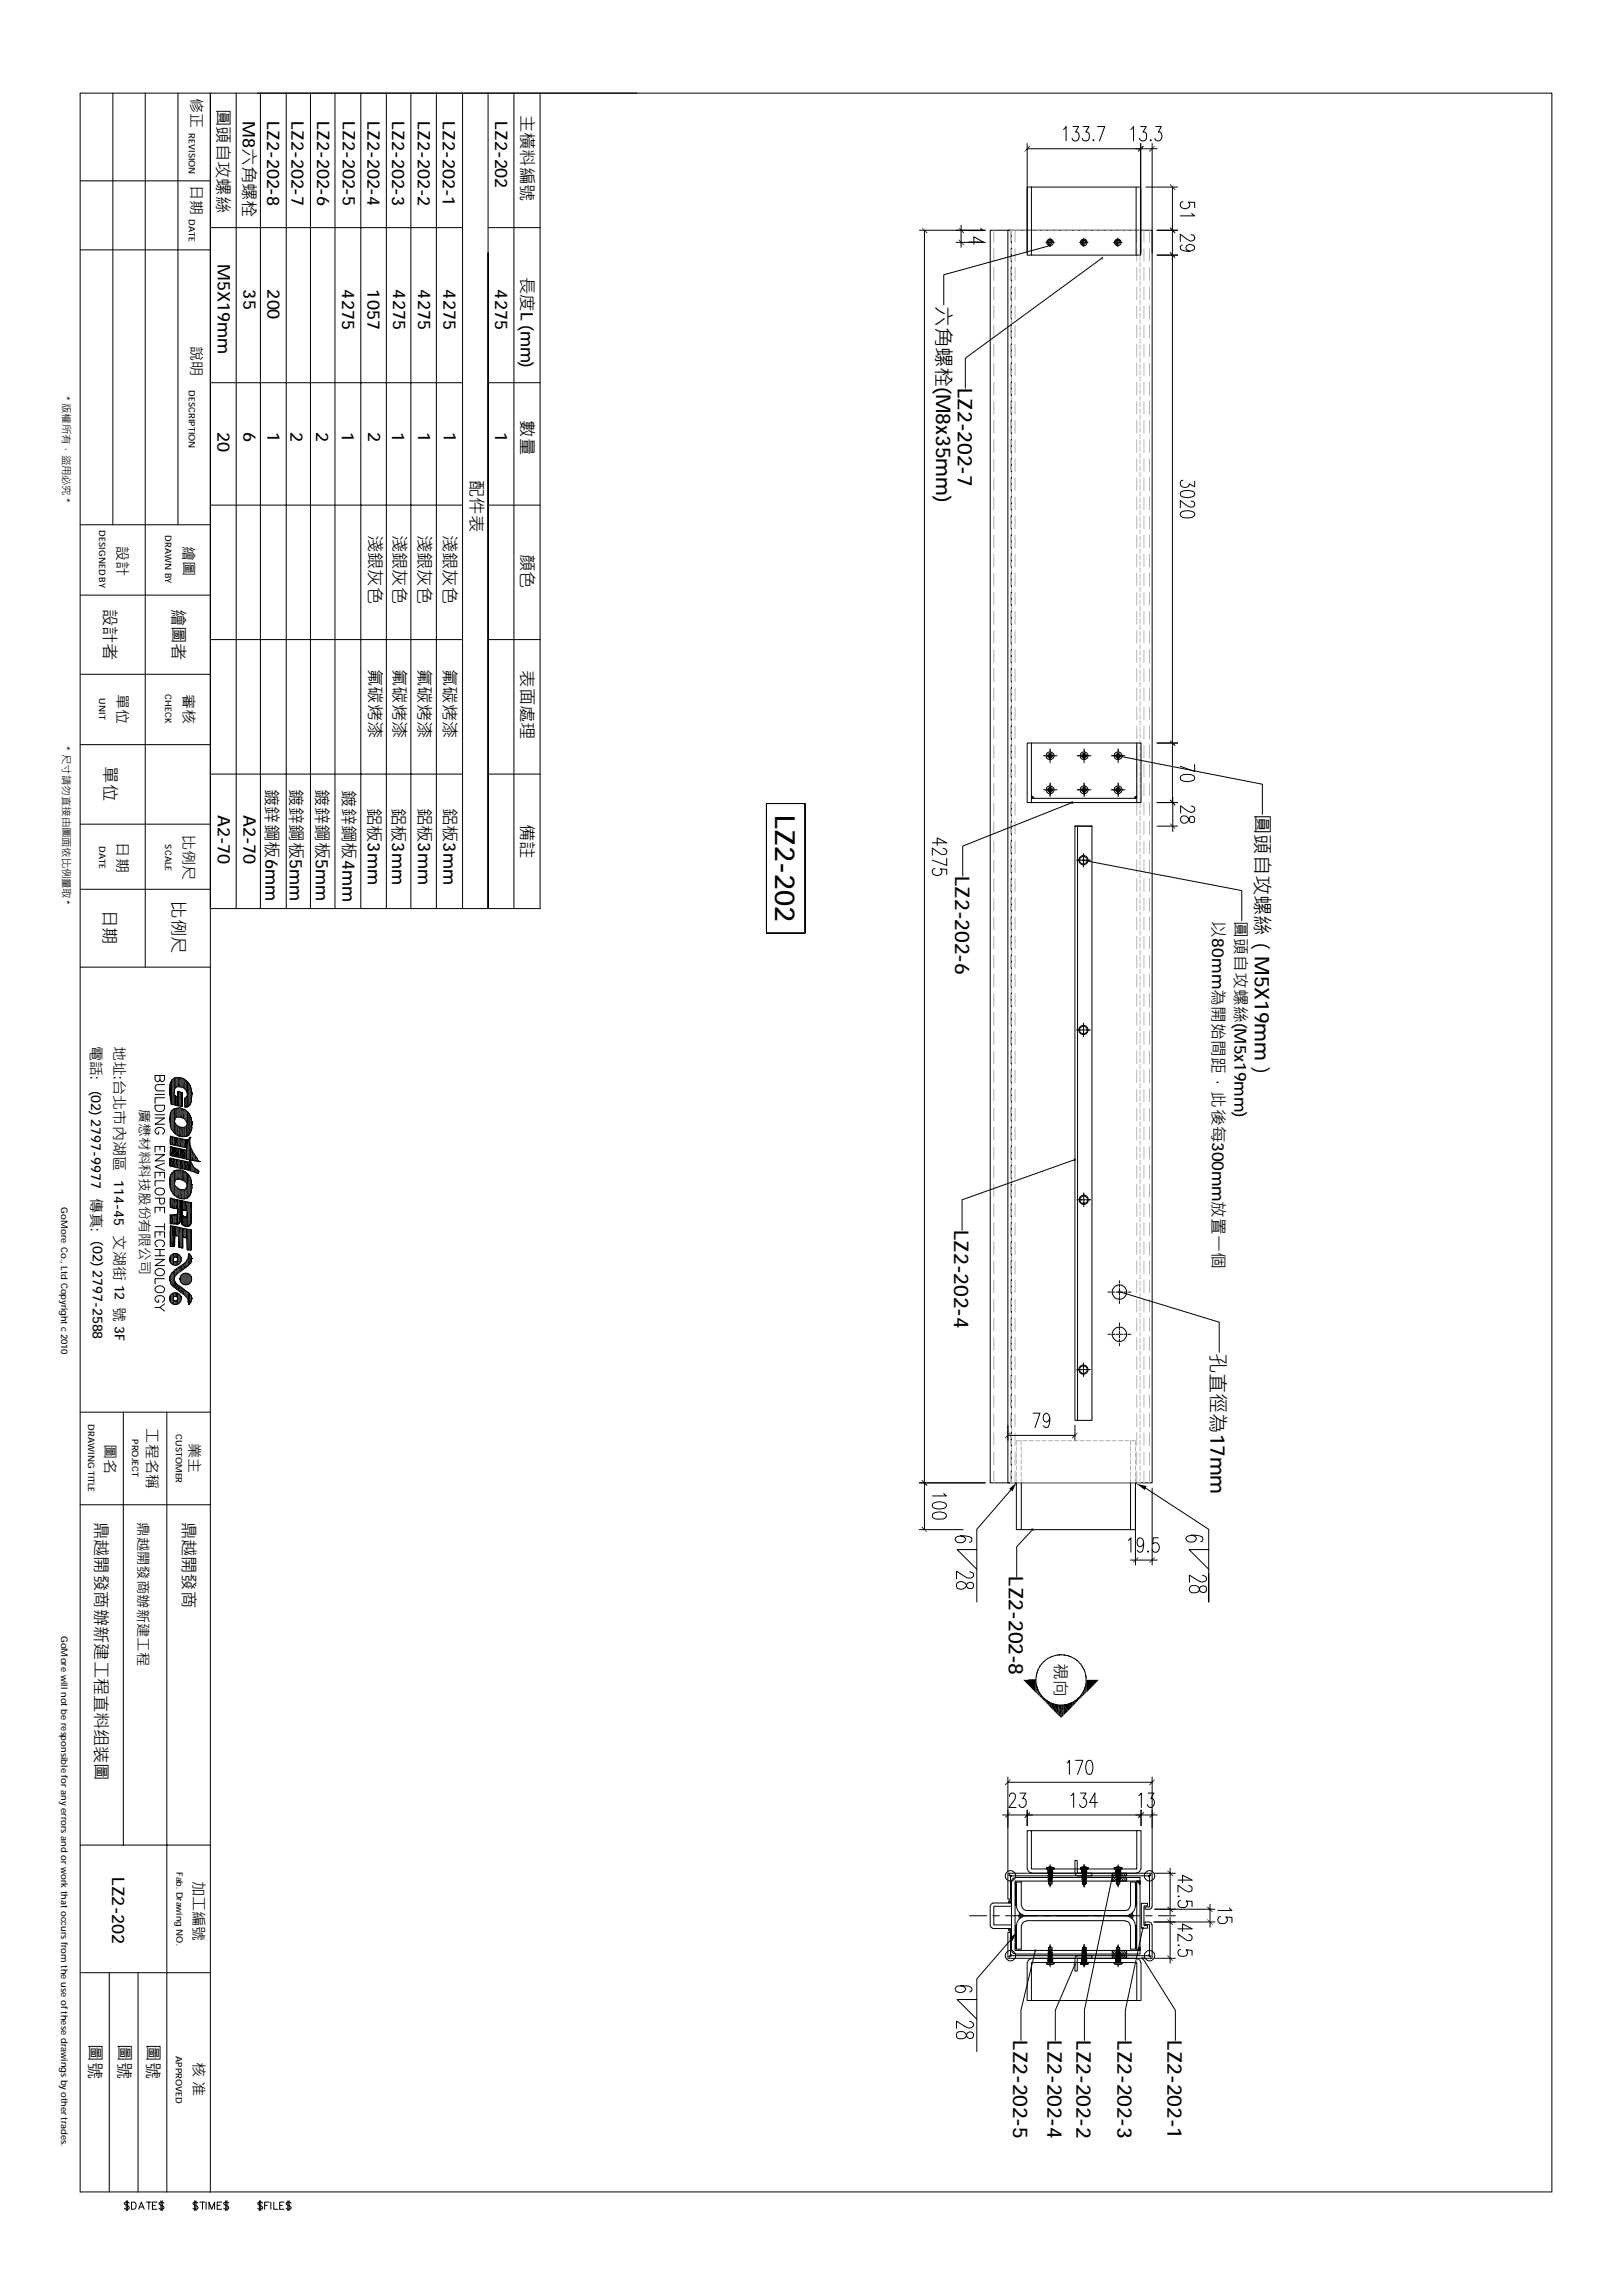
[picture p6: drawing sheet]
<svg xmlns="http://www.w3.org/2000/svg" width="210mm" height="297mm" viewBox="0 0 210 297" stroke-linecap="round" stroke-linejoin="round" font-family="sans-serif">
<defs><g id="words">
<text font-size="3.6" x="100.3" y="105.4" transform="rotate(90 100.3 105.4)">LZ2-202</text>
<g font-size="2.6">
<text x="121.2" y="39.7" transform="rotate(90 121.2 39.7)">六角螺栓(M8x35mm)</text>
<text x="124" y="50.2" transform="rotate(90 124 50.2)">LZ2-202-7</text>
<text x="162.4" y="105.3" transform="rotate(90 162.4 105.3)">圓頭自攻螺絲（M5X19mm）</text>
<text x="123.6" y="113.3" transform="rotate(90 123.6 113.3)">LZ2-202-6</text>
<text x="123.5" y="159.1" transform="rotate(90 123.5 159.1)">LZ2-202-4</text>
<text x="156.6" y="175" transform="rotate(90 156.6 175)">孔直徑為17mm</text>
<text x="130.6" y="203.9" transform="rotate(90 130.6 203.9)">LZ2-202-8</text>
<text x="131.1" y="263.9" transform="rotate(90 131.1 263.9)">LZ2-202-5</text>
<text x="135.6" y="263.9" transform="rotate(90 135.6 263.9)">LZ2-202-4</text>
<text x="139.3" y="263.9" transform="rotate(90 139.3 263.9)">LZ2-202-2</text>
<text x="144.6" y="263.9" transform="rotate(90 144.6 263.9)">LZ2-202-3</text>
<text x="151.1" y="263.9" transform="rotate(90 151.1 263.9)">LZ2-202-1</text>
</g>
<g font-size="2.2">
<text x="28.1" y="14.1" transform="rotate(90 28.1 14.1)">圓頭自攻螺絲</text>
<text x="31.4" y="15.7" transform="rotate(90 31.4 15.7)">M8六角螺栓</text>
<text x="34.6" y="15.7" transform="rotate(90 34.6 15.7)">LZ2-202-8</text>
<text x="37.7" y="15.7" transform="rotate(90 37.7 15.7)">LZ2-202-7</text>
<text x="41.1" y="15.7" transform="rotate(90 41.1 15.7)">LZ2-202-6</text>
<text x="44.4" y="15.7" transform="rotate(90 44.4 15.7)">LZ2-202-5</text>
<text x="47.5" y="15.7" transform="rotate(90 47.5 15.7)">LZ2-202-4</text>
<text x="50.8" y="15.7" transform="rotate(90 50.8 15.7)">LZ2-202-3</text>
<text x="54.1" y="15.7" transform="rotate(90 54.1 15.7)">LZ2-202-2</text>
<text x="57.3" y="15.7" transform="rotate(90 57.3 15.7)">LZ2-202-1</text>
<text x="64.1" y="15.7" transform="rotate(90 64.1 15.7)">LZ2-202</text>
<text x="67.4" y="14.8" transform="rotate(90 67.4 14.8)">主橫料編號</text>
<text x="28.2" y="34.1" transform="rotate(90 28.2 34.1)">M5X19mm</text>
<text x="67.4" y="35.8" transform="rotate(90 67.4 35.8)">⻑度L (mm)</text>
<text x="31.5" y="37.5" transform="rotate(90 31.5 37.5)">35</text>
<text x="34.6" y="37.5" transform="rotate(90 34.6 37.5)">200</text>
<text x="44.3" y="37.5" transform="rotate(90 44.3 37.5)">4275</text>
<text x="47.5" y="37.5" transform="rotate(90 47.5 37.5)">1057</text>
<text x="50.9" y="37.5" transform="rotate(90 50.9 37.5)">4275</text>
<text x="54.1" y="37.5" transform="rotate(90 54.1 37.5)">4275</text>
<text x="57.4" y="37.5" transform="rotate(90 57.4 37.5)">4275</text>
<text x="64.1" y="37.5" transform="rotate(90 64.1 37.5)">4275</text>
<text x="28.2" y="55.9" transform="rotate(90 28.2 55.9)">20</text>
<text x="31.5" y="55.9" transform="rotate(90 31.5 55.9)">6</text>
<text x="34.6" y="55.9" transform="rotate(90 34.6 55.9)">1</text>
<text x="37.6" y="55.9" transform="rotate(90 37.6 55.9)">2</text>
<text x="40.9" y="55.9" transform="rotate(90 40.9 55.9)">2</text>
<text x="44.2" y="55.9" transform="rotate(90 44.2 55.9)">1</text>
<text x="47.6" y="55.9" transform="rotate(90 47.6 55.9)">2</text>
<text x="50.8" y="55.9" transform="rotate(90 50.8 55.9)">1</text>
<text x="54.1" y="55.9" transform="rotate(90 54.1 55.9)">1</text>
<text x="57.4" y="55.9" transform="rotate(90 57.4 55.9)">1</text>
<text x="64.1" y="55.9" transform="rotate(90 64.1 55.9)">1</text>
<text x="67.4" y="54.4" transform="rotate(90 67.4 54.4)">數量</text>
<text x="60.8" y="62.1" transform="rotate(90 60.8 62.1)">配件表</text>
<text x="47.7" y="69.2" transform="rotate(90 47.7 69.2)">淺銀灰色</text>
<text x="50.9" y="69.2" transform="rotate(90 50.9 69.2)">淺銀灰色</text>
<text x="54.1" y="69.2" transform="rotate(90 54.1 69.2)">淺銀灰色</text>
<text x="57.4" y="69.2" transform="rotate(90 57.4 69.2)">淺銀灰色</text>
<text x="67.4" y="71.6" transform="rotate(90 67.4 71.6)">顏色</text>
<text x="13.4" y="78.8" transform="rotate(90 13.4 78.8)">設計者</text>
<text x="22.3" y="78.8" transform="rotate(90 22.3 78.8)">繪圖者</text>
<text x="47.7" y="86.6" transform="rotate(90 47.7 86.6)">氟碳烤漆</text>
<text x="50.9" y="86.6" transform="rotate(90 50.9 86.6)">氟碳烤漆</text>
<text x="54.1" y="86.6" transform="rotate(90 54.1 86.6)">氟碳烤漆</text>
<text x="57.4" y="86.6" transform="rotate(90 57.4 86.6)">氟碳烤漆</text>
<text x="67.4" y="86.7" transform="rotate(90 67.4 86.7)">表面處理</text>
<text x="13.4" y="99.1" transform="rotate(90 13.4 99.1)">單位</text>
<text x="28.2" y="105.4" transform="rotate(90 28.2 105.4)">A2-70</text>
<text x="31.5" y="105.4" transform="rotate(90 31.5 105.4)">A2-70</text>
<text x="34.4" y="102.1" transform="rotate(90 34.4 102.1)">鍍鋅鋼板6mm</text>
<text x="37.5" y="102.1" transform="rotate(90 37.5 102.1)">鍍鋅鋼板5mm</text>
<text x="40.9" y="102.1" transform="rotate(90 40.9 102.1)">鍍鋅鋼板5mm</text>
<text x="44.3" y="102.3" transform="rotate(90 44.3 102.3)">鍍鋅鋼板4mm</text>
<text x="47.6" y="104.5" transform="rotate(90 47.6 104.5)">鋁板3mm</text>
<text x="50.8" y="104.5" transform="rotate(90 50.8 104.5)">鋁板3mm</text>
<text x="54.1" y="104.5" transform="rotate(90 54.1 104.5)">鋁板3mm</text>
<text x="57.4" y="104.5" transform="rotate(90 57.4 104.5)">鋁板3mm</text>
<text x="67.4" y="106.6" transform="rotate(90 67.4 106.6)">備註</text>
<text x="13.3" y="117.7" transform="rotate(90 13.3 117.7)">日期</text>
<text x="22.3" y="116.6" transform="rotate(90 22.3 116.6)">比例尺</text>
<text x="156.9" y="119.2" transform="rotate(90 156.9 119.2)">以80mm為開始間距，此後每300mm放置⼀個</text>
<text x="159.8" y="119.1" transform="rotate(90 159.8 119.1)">圓頭自攻螺絲(M5x19mm)</text>
<text x="12.3" y="196.9" transform="rotate(90 12.3 196.9)">鼎越開發商辦新建工程直料组装圖</text>
<text x="23.6" y="196.9" transform="rotate(90 23.6 196.9)">鼎越開發商</text>
<text x="136.5" y="215.2" transform="rotate(90 136.5 215.2)">視向</text>
<text x="14.5" y="242.9" transform="rotate(90 14.5 242.9)">LZ2-202</text>
<text x="11.5" y="264.5" transform="rotate(90 11.5 264.5)">圖號</text>
<text x="15.3" y="264.5" transform="rotate(90 15.3 264.5)">圖號</text>
<text x="19" y="264.5" transform="rotate(90 19 264.5)">圖號</text>
</g>
<g font-size="1.9">
<text x="24.7" y="12.6" transform="rotate(90 24.7 12.6)">修正</text>
<text x="24.7" y="23.9" transform="rotate(90 24.7 23.9)">日期</text>
<text x="24.7" y="44.7" transform="rotate(90 24.7 44.7)">說明</text>
<text x="15.1" y="70.6" transform="rotate(90 15.1 70.6)">設計</text>
<text x="23.7" y="70.7" transform="rotate(90 23.7 70.7)">繪圖</text>
<text x="15.1" y="89.8" transform="rotate(90 15.1 89.8)">單位</text>
<text x="23.7" y="89.8" transform="rotate(90 23.7 89.8)">審核</text>
<text x="15.1" y="109" transform="rotate(90 15.1 109)">日期</text>
<text x="23.7" y="108.1" transform="rotate(90 23.7 108.1)">比例尺</text>
<text x="11.7" y="135.3" transform="rotate(90 11.7 135.3)">電話:</text>
<text x="14.7" y="135.3" transform="rotate(90 14.7 135.3)">地址:台北市內湖區 114-45 文湖街 12 號 3F</text>
<text x="19" y="184.8" transform="rotate(90 19 184.8)">工程名稱</text>
<text x="13.5" y="186.8" transform="rotate(90 13.5 186.8)">圖名</text>
<text x="24.4" y="186.7" transform="rotate(90 24.4 186.7)">業主</text>
<text x="17.8" y="196.9" transform="rotate(90 17.8 196.9)">鼎越開發商辦新建工程</text>
<text x="25" y="243.4" transform="rotate(90 25 243.4)">加工編號</text>
<text x="25" y="266.8" transform="rotate(90 25 266.8)">核 准</text>
</g>
<g font-size="1.8">
<text x="11.8" y="141.1" transform="rotate(90 11.8 141.1)">(02) 2797-9977 傳真:</text>
<text x="18" y="143.5" transform="rotate(90 18 143.5)">廣懋材料科技股份有限公司</text>
<text x="12" y="160.6" transform="rotate(90 12 160.6)">(02) 2797-2588</text>
</g>
<g font-size="1.4">
<text x="8.1" y="51.2" transform="rotate(90 8.1 51.2)">* 版權所有，盜用必究 *</text>
<text x="8.1" y="96.5" transform="rotate(90 8.1 96.5)">* 尺寸請勿直接由圖面依比例量取 *</text>
</g>
<g font-size="1.2">
<text x="7.9" y="156.2" transform="rotate(90 7.9 156.2)">GoMore Co., Ltd Copyright c 2010</text>
<text x="7.9" y="211.7" transform="rotate(90 7.9 211.7)">GoMore will not be responsible for any errors and or work that occurs from the use ofthese drawings by other trades.</text>
</g>
<g font-size="1.1">
<text x="24.4" y="17.3" transform="rotate(90 24.4 17.3)">REVISION</text>
<text x="24.4" y="28.3" transform="rotate(90 24.4 28.3)">DATE</text>
<text x="24.4" y="50.5" transform="rotate(90 24.4 50.5)">DESCRIPTION</text>
<text x="12.8" y="68.6" transform="rotate(90 12.8 68.6)">DESIGNED BY</text>
<text x="21.4" y="69.2" transform="rotate(90 21.4 69.2)">DRAWN BY</text>
<text x="21.4" y="89.8" transform="rotate(90 21.4 89.8)">CHECK</text>
<text x="12.8" y="90.3" transform="rotate(90 12.8 90.3)">UNIT</text>
<text x="12.8" y="109.5" transform="rotate(90 12.8 109.5)">DATE</text>
<text x="21.4" y="109.2" transform="rotate(90 21.4 109.2)">SCALE</text>
<text x="11.4" y="184.2" transform="rotate(90 11.4 184.2)">DRAWING TITLE</text>
<text x="22.7" y="185.5" transform="rotate(90 22.7 185.5)">CUSTOMER</text>
<text x="17.1" y="186.2" transform="rotate(90 17.1 186.2)">PROJECT</text>
<text x="22.9" y="242.2" transform="rotate(90 22.9 242.2)">Fab. Drawing NO.</text>
<text x="22.7" y="266" transform="rotate(90 22.7 266)">APPROVED</text>
</g>
</g></defs>
<g fill="none" stroke="#000" stroke-width=".13">
<path d="M10.4 12.1h190.4v271.5h-190.4zM14.6 12.1v55.8M18.8 12.1v113M23 12.1v55.8M27.2 12.1v271.5M30.6 12.1v105.4M33.3 12.1h49.1M33.7 12.1v105.4M37 12.1v105.4M40.2 12.1v105.4M43.3 12.1v105.4M46.7 12.1v105.4"/>
<path d="M50 12.1v105.4M53.2 12.1v105.4M56.5 12.1v105.4M59.9 12.1v105.4M63.2 12.1v105.4v-84.8M66.5 12.1v105.4M69.9 12.1v105.4h-42.7M132.9 19.2h16.8M132.9 18.6v14.2M137.6 16.7l.4-.3v1.8M138.9 16.4h.7l-.4 .7h.2a.63 .63 0 0 1 .2 .7 .63 .63 0 0 1-.5 .4l-.2-.1-.2-.2M140.2 16.4h.7l-.4 .7h.2a.67 .67 0 0 1-.1 1.1 .41 .41 0 0 1-.6-.3"/>
<path d="M141.5 18.1v.1l-.1-.1zM142 16.4h1l-.7 1.8M146.3 16.7l.4-.3v1.8M147.6 16.4h.7l-.4 .7h.2a.67 .67 0 0 1-.1 1.1 .47 .47 0 0 1-.6-.3M147.6 18.6v14.2M148.9 18.1v.1l-.1-.1zM149.1 18.6v14.2M149.6 16.4h.7l-.4 .7h.2a.63 .63 0 0 1 .3 .7 .63 .63 0 0 1-.6 .4l-.2-.1-.2-.2M10.4 23.4h16.8M10.4 32.3h16.8M27.2 29.4h32.7M63.2 29.4h6.7"/>
<path d="M119 29.8h8.5M119.6 29.8v168.1M123.7 31.4h3.8M124.4 29.2v2.8M125.4 31.3h1.9l-1.3-.7v1M126.9 29.5l.4 .3h-1.9M128.1 29.8h2.8v162h-2.8zM130.4 29.8h18.7v162h-18.7zM132.9 24.2h14.7v8.8h-14.7zM133.5 24.2v8.8M135.3 31.4h1.1M135.7 31.8l-13.6 3.7v3.9"/>
<path d="M135.8 31.1h.2l.1 .3-.1 .2h-.2l-.2-.2zM135.9 30.8v1.1M136.2 31.4a.37 .37 0 0 0-.6-.3 .37 .37 0 0 0 .3 .6M139.7 31.4h1.1M140.1 31.1h.3l.1 .3-.1 .2h-.3l-.1-.2zM140.3 30.8v1.1M140.6 31.4a.37 .37 0 0 0-.6-.3 .37 .37 0 0 0 .3 .6M142.5 33.5l-17.6 12.8v3.9M144.1 31.4h1.1M144.5 31.1h.3l.1 .3-.1 .2h-.3l-.1-.2zM144.7 30.8v1.1M145 31.4a.37 .37 0 0 0-.6-.3 .37 .37 0 0 0 .3 .6"/>
<path d="M147 24.2v8.8M148.3 24.2h4.1M149.7 29.8h2.7M149.7 33h2.7M151.7 24.2v79.6M153 31.7l-.2 .1-.1 .3a1.02 1.02 0 0 0 1.3 .4l.5-.2 .1-.2a.58 .58 0 0 0-.6-.5 .58 .58 0 0 0-.5 .5v.2l.5 .2M153.1 26.1a.45 .45 0 0 0-.4 .4 .45 .45 0 0 0 .3 .4 .59 .59 0 0 0 .7 0 .59 .59 0 0 0 .2-.7l-.1-.1 .8 .1v.7M154.1 30.4a.39 .39 0 0 1 .5 .2 .46 .46 0 0 1-.2 .5 .46 .46 0 0 1-.5 0l-1.2-.8v.9M154.2 27.6l.4 .3h-1.9M27.2 49.5h32.7M63.2 49.5h6.7M10.4 67.9h16.8"/>
<path d="M10.4 77h16.8M27.2 65.3h32.7M63.2 65.3h6.7M152.8 63.7a1.77 1.77 0 0 1 1.7 0l.1 .1-.1 .4a1.77 1.77 0 0 1-1.7 0l-.1-.2zM152.8 66.3a1.77 1.77 0 0 1 1.7 0l.1 .3a.91 .91 0 0 1-1.1 .4h-.4l-.3-.2-.1-.2zM153.1 62.1a.45 .45 0 0 0-.4 .4 .45 .45 0 0 0 .3 .5 .64 .64 0 0 0 .9-.2v-.2l.7 .4v-.7M154.1 64.8a.39 .39 0 0 1 .5 .3v.2a.64 .64 0 0 1-1 .1l-.9-.6v.9M10.4 96.3h16.8M10.4 87.2h16.8M27.2 82.7h32.7M63.2 82.7h6.7M132.9 96.1h14.8v7.7h-14.8z"/>
<path d="M133.5 96.1v7.7M135 97.8h.1M135.6 97.8l.2 .1M135.6 97.8h.2M135.8 97.7l-.7 .1M135.8 97.8h.2M135.8 97.6v.1M135.8 97.9l.1 .2 .1-.2M135.9 97.2l-.1 .4M135.9 96.9v.1M135.9 97.1v.1M135.9 97.5v.2"/>
<path d="M135.9 97.7v.2M135.9 97.9v.2M135.9 98.2v.1M135.9 98.3v.4M135.9 97.9h.1M135.9 97h.1M135.9 97.5l.1 .1M136 97.8h.2M136 97.6l.1 .1M136.1 97.7l.3 .1M136.2 97.8l-.2 .1M136.4 97.8h.3"/>
<path d="M136.7 97.8h.1M139.4 97.8h.1M139.5 97.8h.2M139.7 97.8h.2M140 97.8h.2M140 97.8l.2 .1v.2M140.2 97.7l-.2 .1M140.2 97.5v.2M140.3 97.8h.1M140.3 97.2v.3M140.3 96.9v.1M140.3 97.1v.1"/>
<path d="M140.3 97.5v.2M140.3 97.7v.2M140.3 97.9v.2M140.3 98.2v.1M140.3 98.3v.4M140.3 97.9h.1M140.3 97h.1M140.3 97.5l.1 .2M140.4 97.7l.4 .1M140.4 97.8h.2M140.6 97.8l-.2 .1v.2h-.1M140.8 97.8h.2"/>
<path d="M141.1 97.8h.1M143.8 97.8h.1M143.9 97.8h.2M144.1 97.8h.2M144.4 97.8h.1M144.4 97.8l.2 .1v.2M144.6 97.7l-.2 .1M144.6 97.8h.2M144.6 97.5v.2M144.7 98.1h.1M144.7 97.5h.1M144.7 96.9v.1"/>
<path d="M144.7 97.1v.1M144.7 97.2v.3M144.7 97.5v.2M144.7 97.7v.2M144.7 97.9v.2M144.7 98.2v.1M144.7 98.3v.4M144.7 97.9h.1M144.7 97h.1M144.8 97.5v.2M144.8 97.7l.2 .1M144.9 97.8l18.5 3.7v3.9"/>
<path d="M144.9 97.8h.1M145 97.8l-.2 .1v.2M145.1 97.8h.1M145.2 97.8h.2M145.5 97.8h.1M147.1 96.1v7.7M149.7 96.1h2.7M154.6 98.9v.9l-1.9-.7M10.4 115h16.8M10.4 106.6h16.8M27.2 100.1h32.7M63.2 100.1h6.7"/>
<path d="M99.2 104h5v16.7h-5v-16.7h5v16.7h-5zM120.6 109h1.9l-1.2-.6v1M121 112.3a.45 .45 0 0 0-.4 .4 .45 .45 0 0 0 .3 .5 .59 .59 0 0 0 .7 0 .59 .59 0 0 0 .2-.7l-.1-.1 .8 .1v.6M122 109.8h.1a.43 .43 0 0 1 .3 .6l-.1 .1a.76 .76 0 0 1-.8-.2l-.9-.6v.9M122.5 111v1l-1.9-.7M133.5 103.1h.1l.1 .2M133.5 103l.2 .1 .1 .2M133.5 103.3h13.6M133.5 103.2l.1 .1M135 102.2h.1M135.1 102.2h.5M135.6 102.2h.1"/>
<path d="M135.6 102.1v.1M135.6 102.3h.2M135.6 102.2h.2M135.8 102.1h-.2M135.8 102.2h.2M135.8 102.3l.1 .2 .1-.2M135.9 101.9l-.1 .2M135.9 101.3v.1M135.9 101.5v.1M135.9 101.7v.1M135.9 101.8v.5M135.9 102.3v.2"/>
<path d="M135.9 102.6v.1M135.9 102.8v.1M135.9 102.9v.2M135.9 102.7h.1M135.9 101.6h.1M135.9 101.4h.1M135.9 101.9l.1 .2M136 102.1h.2M136 102.2h.2M136.2 102.1v.1M136.2 102.3h-.2M136.2 102.2h.1"/>
<path d="M136.2 102.2h.2M136.4 102.2h.3M136.7 102.2h.1M138.6 103.9l-14 5.6v3.9M139.1 106.9h2.2v76.9h-2.2zM139.3 111.3h.1M139.4 102.2h.1M139.4 106.9v76.9M139.4 111.3h.2M139.5 102.2h.2M139.7 111.3h.1M139.7 111l.5-.3 .5 .3v.6l-.5 .2-.5-.2z"/>
<path d="M139.7 102.2h.2M139.9 111.3h.1M140 102.2h.2M140 102.3h.2v.2M140 102.1v.1M140.1 111.3h.2M140.2 101.9v.2h-.2M140.2 110.4v.1M140.2 110.6v.1M140.2 110.7v.3M140.2 111v.2M140.2 111.2v.2"/>
<path d="M140.2 111.4v.2M140.2 111.7v.1M140.2 111.8v.4M140.2 111.6h.1M140.2 111.4h.1M140.2 110.5h.1M140.3 102.2h.1M140.3 102.7h.1M140.3 101.6h.1M140.3 101.4h.1M140.3 101.9h.1M140.3 101.3v.1"/>
<path d="M140.3 101.5v.1M140.3 101.7v.1M140.3 101.8v.5M140.3 102.3v.2M140.3 102.6v.1M140.3 102.8v.1M140.3 102.9v.2M140.3 101.9l.1 .2h.2M140.4 111.3l20.3 3.9v3.9M140.4 111.3h.1M140.4 102.2h.2M140.6 102.3h-.2v.2h-.1"/>
<path d="M140.6 102.1v.1M140.6 111.3h.1M140.6 102.2h.2M140.6 102.2h.1M140.8 111.3h.1M140.8 102.2h.2M141 111.3h.1M141.1 102.2h.1M143.8 102.2h.1M143.9 102.2h.2M144.1 102.2h.2M144.4 102.2h.1"/>
<path d="M144.4 102.3h.2v.2M144.4 102.1v.1M144.6 102.2h.2M144.6 101.9v.2h-.2M144.7 101.9h.1M144.7 102.5h.1M144.7 102.7h.1M144.7 101.6h.1M144.7 101.4h.1M144.7 101.3v.1M144.7 101.5v.1M144.7 101.7v.1"/>
<path d="M144.7 101.8v.5M144.7 102.3v.2M144.7 102.6v.1M144.7 102.8v.1M144.7 102.9v.2M144.8 101.9v.2h.1M144.9 102.2h.1M144.9 102.3h-.1v.2M144.9 102.1v.1M145.1 102.2h.1M145.2 102.2h.2M145.5 102.2h.1"/>
<path d="M147.1 103.1h-.2v.2M147.1 103l-.2 .1-.1 .2M147.1 103.2l-.1 .1M149.7 106.9h2.7M149.7 103.8h2.7M151.8 103.2v4.4M152.8 100.4a1.77 1.77 0 0 1 1.7 0l.1 .2-.1 .3a1.77 1.77 0 0 1-1.7 0l-.1-.2zM152.9 105.7a.66 .66 0 0 1 .7-.1 .66 .66 0 0 1 .3 .6 .36 .36 0 0 0 .4 .2 .36 .36 0 0 0 .3-.2l-.1-.5a.38 .38 0 0 0-.6 .1 .6 .6 0 0 1-.4 .7 .6 .6 0 0 1-.7-.3zM154.2 104.3l.3 .1 .1 .2-.1 .4a.46 .46 0 0 1-.6 0l-1.1-.7v.9M10.4 125.1h16.8M20.7 139.1v.7a.27 .27 0 0 0 .5 0l.1-.7h-1.2v.5a.38 .38 0 0 0 .4 .3l.2-.3M22 140v2.5"/>
<path d="M22.1 139.9v2.9M22.1 139.8v3.1l1.5 .3v-.6a1.71 1.71 0 0 0-.1-1.3h-.2M22.2 139.8v3.1M22.2 139.7v3.2M22.3 139.6v3.3M22.4 139.5v3.4M22.5 139.5v3.4M23.9 139.6l.5 .6M23.9 139.6a1.21 1.21 0 0 0-1.9 .8M24.3 139.9v3.3M139.3 133.3h.1M139.4 133.3h.2"/>
<path d="M139.7 133.3h.1M139.7 133l.5-.3 .5 .3v.5l-.5 .3-.5-.3zM139.9 133.3h.1M140.1 133.3h.2M140.2 132.4h.1M140.2 132.5v.2M140.2 132.7v.2M140.2 132.9v.3M140.2 133.2v.2M140.2 133.4v.1M140.2 133.6v.2M140.2 133.8v.2"/>
<path d="M140.2 134v.1M140.2 133.8h.1M140.2 133.6h.1M140.2 132.5h.1M140.4 133.3h.1M140.6 133.3h.1M140.8 133.3h.1M141 133.3h.1M20.1 143h1.2v.4a.67 .67 0 0 1-.6 .4 .67 .67 0 0 1-.6-.4zM20.1 144.6h1.2l-1.2 .8h1.2M20.1 149v-.7h1.2v.7M20.1 149.4h1.2l-1.2 .8h1.2"/>
<path d="M20.1 152.4v-.7h1.2v.7M20.1 155h1.2v.5l-.1 .2-.3 .1-.2-.1v-.7M20.1 156.9v-.7h1.2v.7M20.1 141.6h1.2M20.1 144.2h1.2M20.1 158.7h1.2M20.2 153.8a.65 .65 0 0 1 1.1 .4 .65 .65 0 0 1-.7 .4 .65 .65 0 0 1-.5-.6zM20.5 146.4v.3a.43 .43 0 0 1-.5-.4 .43 .43 0 0 1 .5-.4 .57 .57 0 0 1 .8 .5l-.3 .3M20.7 148.3v.5M20.7 151.7v.4M20.7 156.2v.5M20.7 159.4v.4"/>
<path d="M21.3 140.3h-.9a.41 .41 0 0 0-.3 .4 .41 .41 0 0 0 .3 .4h.9M21.3 142h-1.2v.7M21.3 150.5l-1.2 .4 1.2 .5M21.3 152.8h-1.2v.6M21.3 158.3v.8M21.9 141.3l.1 .4M22 150.1v.3M22 152.8v.8M22 144.9l.1 .7M22 152.3l-.1 .5M22 153.6l.2 .6M22 148.9v.6l2.6 .6-.1 .2"/>
<path d="M22 150.8l.4 .1 2.2 .6M22 159.2v2l.2 .1M22 147.2v.8l.1 .1M22 144.2l.2-.5v2.5l-.2-.6M22 140.1v2.1M22 150v.2M22 150.4v.3M22 155.6l.1 .2M22 149.8l.4 .1M22 149.9h.1M22 149.8h.1M22 149.8v.2"/>
<path d="M22 140.4v.9M22 150.8l.1 .1M22 141.8l.1 .3M22 142.1l.1 .4M22 144.2l-.1 .7M22 155.6h.1M22 155h.1M22 156l.1 .2M22 156.2h.1M22 157.2h.1M22 158.3h.1M22 157.7h.1"/>
<path d="M22 158.6v2.6M22.1 147.1v.1M22.1 148.4v.5M22.1 155.9l-.1 .1M22.1 158.6v2.6M22.1 148.4h-.1M22.1 156.2l.3 .1M22.1 143.8v2.2M22.1 147.1l2.1 .4M22.1 151.9v2.1M22.1 158.6l-.1 .3v2.3M22.1 148.3l.2 .1"/>
<path d="M22.1 148.4h.1M22.1 142.4v.4M22.1 147h.1M22.1 155.1l-.1-.1v.6M22.1 142.8h.1M22.1 148.1h.1M22.1 155h.1M22.1 143.7v2.5M22.2 151.8v2.4M22.2 158.6v2.7M22.2 148.1l1.8 .3M22.2 155.1l2.5 .5"/>
<path d="M22.2 143.7l.3-.3v3.2M22.2 151.7v2.5M22.2 146.1l.4 .4M22.2 154.2l.3 .4M22.3 148.4l1.9 .4M22.3 151.7l-.3 .7M22.3 143.6v2.7M22.3 151.6v2.8M22.3 143.5v2.9M22.4 151.5v3M22.4 143.5v3M22.4 149.9l.4 .1"/>
<path d="M22.4 156.3l.3 .1M22.4 151.6l-.1 .2M22.4 151.5v3.1M22.5 143.5v3.1M22.5 157.2h-.5v1.1l.6 .1M22.5 158.7v2.6M22.5 157.1h.3M22.5 151.5v3.1M22.5 146.5l.4 .4M22.5 158.3h.2M22.5 155.1h.1M22.5 151.4v3.3"/>
<path d="M22.6 141v.4M22.6 158.7l-.1 2.6M22.6 145v.2M22.6 154.6l.4 .3M22.6 153.1v.2l.4 .4M22.6 158.7v2.5M22.6 151.5h-.2M22.6 145.2l.2 .2M22.6 152.9v.2M22.6 159.9v.1M22.6 157.2h.1M22.7 159.8l.4 .1v1.5h.2"/>
<path d="M22.7 140.8l-.1 .2M22.7 144.8l-.1 .2M22.7 152.7l-.1 .2M22.7 156.3l.3 .1M22.7 158.4h.4M22.8 150l1.7 .3M22.8 145.5l.5 .3M22.8 157.2h.1M22.9 144.5l-.3 .2M22.9 152.6h-.2M22.9 152.6h.6M22.9 157.1h.1"/>
<path d="M22.9 155.2h.1M22.9 144.5l.5 .1M22.9 154.9l.6 .2M22.9 156.4h.1M23 146.9a1.54 1.54 0 0 0 1.4 0M23 153.7l.3 .2M23 156.9l-.1 .1M23 157.1h-.1M23 156.9h.1M23 155.2v3.2M23 143.3l.6 .1M23 143.4l-.4 .1"/>
<path d="M23 156.4v.5M23 157l-.1 .1M23 156.5h.1M23 156.4h.1M23 156.7h.1M23.1 141.2l-.1 .7-.4-.2-.1-.3M23.1 155.2v3.1M23.1 155.3v3M23.2 141.3h.1M23.2 140.6l-.5 .1M23.2 140.6l.3 .1M23.2 155.3v3h-.1"/>
<path d="M23.2 155.3v3M23.2 151.3l.5 .1M23.2 151.4l-.6 .1M23.2 158.2l-.1 .1M23.2 158.2h.1M23.3 155.3v2.9M23.3 155.3v2.8M23.3 145.8l.3 .1M23.3 155.3v2.7M23.3 158.1l-.1 .1M23.3 158h.1M23.3 155.3l.1 2.7"/>
<path d="M23.4 144.6l.4 .1M23.4 153.9h.3M23.4 158l.1 .1M23.4 158h.1M23.4 158.8v2.6M23.4 155.3v2.8M23.4 158.9v2.5M23.5 152.6l.2 .2M23.5 158.1v.1M23.5 158.2v-2.9v3M23.5 140.6l.3 .1M23.5 158.3l.1 .1"/>
<path d="M23.5 158.2v.1M23.5 158.9v2.5M23.5 155.3v3.1M23.5 143.5h.3M23.6 155.3v3.1M23.6 158.9v2.5M23.6 156.5v.3M23.6 156.9v.4M23.6 158.4l.1 .1M23.7 157.3h.1M23.7 158.9l-.1 2.5h-.1M23.7 151.5l.3 .1"/>
<path d="M23.7 156.6h-.1h.1M23.7 158.5l.2 .1M23.7 157.3l.3 .2M23.7 156.6h.2M23.7 157.4h.1M23.7 156.5h.1M23.7 158.5h.1M23.7 140.7l.4 .5M23.8 143.5l.2 .1M23.8 152.8l.2 .1M23.8 157.5h.1M23.8 156.6h.2"/>
<path d="M23.9 144.8l.2 .3M23.9 158.6l.1 .1M23.9 157.5h.2M23.9 155.4h.1M24 156.6l.2 .1v.2M24 151.6l.2 .2M24 148.4h.1M24 143.7l.5 .4M24 145.7l-.4 .2M24 152.9l.2 .3M24 148.1v.3M24.1 145.1l.1 .1"/>
<path d="M24.1 153.8l-.3 .1M24.1 148v.1M24.1 157.4l-.1 .1M24.1 148.5v.2M24.1 141.1l.1 .3M24.1 153.6l-.1 .1M24.1 157.4h.1M24.2 148.7h.1M24.2 153.3v.2M24.2 147.9l-.1 .1M24.2 145.6l-.1 .1M24.2 153.1v.2"/>
<path d="M24.2 147.7l-.1 .2M24.2 147.6l-.1 .2M24.2 147.6h-.1M24.2 157.3l-.1 .1M24.2 157.3h.1M24.2 159v2.7M24.2 141.4v.2M24.2 145.2v.4M24.2 147.5v.1M24.2 156.9v.3M24.2 155l-.7 .1M24.2 153.5v.2"/>
<path d="M24.2 156.7h.1M24.2 156.9h.1M24.2 157h.1M24.2 143.7v3.3M24.2 147.7v2.3M24.2 151.8v3.2M24.3 155.5v3.2M24.3 141.7l-.4 .4v1.1h.2M24.3 151.8l.2 .3M24.3 157.1l-.1 .1M24.3 157.3h-.1M24.3 155.5v3.2l.2-.1"/>
<path d="M24.3 147.7l-.1 .8M24.3 143.8v3.2M24.3 151.8v3.2M24.3 147.5v2.5M24.3 143.9v3M24.4 143.9v3M24.4 155.5v3.2h-.4M24.4 140v3.2M24.4 151.9v3.1M24.4 154.8l-.2 .2M24.4 147.3v2.7M24.4 144v2.9"/>
<path d="M24.4 155.5v3.1M24.5 140.1v3M24.5 147.3l-.2 .4M24.5 150.3h.1M24.5 159.1v2.6M24.5 152.1v2.7M24.5 144v2.8M24.5 147.2v2.9M24.5 155.5v3.1M24.5 144.2l.2 .3M24.5 152.1l.2 .3M24.6 144.1v2.6"/>
<path d="M24.6 147.4v.6M24.6 147.7v3.7M24.6 148l.5 1.3M24.6 140.2v2.9M24.6 152.1v2.7M24.6 148v3.5M24.6 155.6v3M24.6 159.1v2.6M24.6 140.4v2.6M24.6 147.3v.1M24.6 147.1l-.1 .2M24.6 151.5l.4 .1"/>
<path d="M24.6 146.5l-.2 .3M24.6 144.3v2.3M24.6 147.2v.1M24.6 150.1l.2 .5M24.6 150.1h.1M24.6 150.1h.2M24.6 142.8l-.2 .3-.3 .1M24.6 158.4l-.1 .2M24.6 140.4v2.5M24.6 152.3v2.4M24.6 155.6v2.9M24.7 159.1v2.6"/>
<path d="M24.7 155.6h.1M24.7 155.6h.1l-.1 2.6M24.7 152.4v2.2M24.7 155.6v2.8M24.7 144.5l.1 .4M24.7 152.4l.1 .4M24.7 144.3v2.3M24.7 140.6v2.3M24.7 152.4v2.1M24.7 146.3l-.1 .2M24.7 154.2l-.2 .6M24.7 158.3v.1"/>
<path d="M24.7 158.2h.1M24.7 140.6v2.2M24.8 159.1l-.1 2.6M24.8 150.1l.6 .1M24.8 146.1l-.1 .3M24.8 144.9v1M24.8 152.9v.4M24.8 156.9h.1M24.8 157.7h.1M24.8 156.2h.1M24.8 155.9h.1M24.8 155.6h-.1v2.7"/>
<path d="M24.8 141.1l-.4-1v3.1M24.8 150.6l.3 .3M24.8 142.4l-.2 .5M24.8 141.7v.7M24.8 141.3v.3M24.8 153.8l-.1 .4M24.8 153.3v.5M24.8 145.9v.3M25 151.6l.6 .2M25 150.9l.2 .2M25.1 149.3l.5 .6M25.2 151.1l.2 .2"/>
<path d="M25.4 151.2l.2 .2M25.4 150.2h.3M25.5 150l.1 .1M25.6 151.5h.2l-.2 .3M25.6 151.8h.1M25.6 150.3h.2M25.7 150.1v.1M25.7 150.2l.1 .1M138.9 150.1l-14.4 5.1v4M139.4 155.2h.1M139.5 155.2h.2M139.7 155.2h.2"/>
<path d="M139.8 155l.5-.3 .4 .3v.5l-.4 .3-.5-.3zM139.9 155.2h.2M140.1 155.2h.5M140.3 154.3v.1M140.3 154.5v.1M140.3 154.7v.1M140.3 154.9v.2M140.3 155.2v.1M140.3 155.4v.1M140.3 155.6v.1M140.3 155.8v.1M140.3 156v.1"/>
<path d="M140.3 155.8h.1M140.3 155.6h.1M140.3 154.5h.1M140.6 155.2h.2M140.8 155.2h.2M141 155.2h.1M20.1 160.1v-.7h1.2v.7M20.1 162.9h1.2l-1.2 .8h1.2M20.1 161.7h1.2M20.1 162.5h1.2M20.2 166.6a.65 .65 0 0 1 .6-.2 .65 .65 0 0 1 .5 .5 .71 .71 0 0 1-1.2 0zM20.2 164.2a.65 .65 0 0 1 1.1 .5 .65 .65 0 0 1-.7 .4 .65 .65 0 0 1-.5-.6z"/>
<path d="M20.4 161.3a.43 .43 0 0 1-.3-.5 .43 .43 0 0 1 .4-.4 .53 .53 0 0 1 .8 .6l-.3 .3M20.5 168.2v.3a.43 .43 0 0 1-.5-.5 .43 .43 0 0 1 .5-.4 .53 .53 0 0 1 .8 .6l-.3 .3M20.7 161.7v.8M20.7 169.1l.6 .5M21.3 165.4h-1.2v.7M21.3 168.7l-.6 .4h-.6M22 165.3v.3M22 165.6v.2M22 165.8l.1 .2M22.1 166l.1 .2M22.1 161.2v-2.6l2.7 .5v2.4M22.2 164.7l-.2 .7"/>
<path d="M22.2 166.2l.4 .4M22.2 161.2h.3M22.5 164.4v2.2M22.5 165.5l.1 .2M22.6 161.1l-.1 .2M22.6 165.3v.2M22.6 164.4l-.3 .3M22.6 166.6l.8 .6M22.6 165.7l.1 .1M22.6 165.2v.1M22.6 160v.3M22.7 168.3h.1"/>
<path d="M22.7 168.8h.1M22.7 165.9l.5 .5M22.7 163.3h.1M22.7 163.7h.1M22.7 165l-.1 .2M23.1 164l-.5 .3M23.2 166.3l.4 .4M23.2 164.6l-.4 .4M23.3 167.2l.5 .3 .3 .3M23.3 161.4h.2M23.6 166.7l.3 .1M23.7 164.2l-.5 .4"/>
<path d="M23.8 160.1h.1M23.8 160h-.1v1.1M23.8 166.9l.5 .3M23.9 164.1l-.2 .1M24 160.1v.1M24 160.1h.2v1.6h.2M24.1 163.9l-.2 .2M24.2 167.8l.1 .3M24.3 162.9l-.2 .3-1.1 .8M24.3 168.2v.3M24.3 167.2l.2 .1M24.4 168.5v.2"/>
<path d="M24.4 168.7h.1M24.4 167.2l.3 .4 .1 .4M24.4 163.7l-.3 .2M24.5 168.7h.1M24.6 162.3l-.2-.1-.1 .7M24.6 162.2l.2 .3M24.6 168.6l-.1 .1M24.7 163.4l-.3 .2M24.7 162.6l.1 .5M24.7 161.5v.2h-.3M24.8 168.3l-.2 .3M24.8 167.9v.4"/>
<path d="M24.8 163.1l-.1 .3M139.3 177.2h.1M139.4 177.2h.2M139.7 177.2h.1M139.7 176.9l.5-.3 .5 .3v.5l-.5 .3-.5-.3zM139.9 177.2h.1M140.1 177.2h.2M140.2 176.3v.1M140.2 176.5v.1M140.2 176.7v.1M140.2 176.9v.1M140.2 177.1v.2"/>
<path d="M140.2 177.4v.1M140.2 177.6v.1M140.2 177.8v.1M140.2 178v.1M140.2 178h.1M140.2 177.7h.1M140.2 176.9h.1M140.2 176.6h.1M140.4 177.2h.1M140.6 177.2h.1M140.8 177.2h.1M141 177.2h.1"/>
<path d="M143.4 167.2h.3M143.4 172.6h.3M143.9 167.2h.4M143.9 172.6h.4M144.4 167.2h.4M144.4 172.6h.4M144.9 165.7v.3M144.9 166.2v.3M144.9 166.7v.3M144.9 167.2v.4M144.9 167.8v.3M144.9 168.3v.3"/>
<path d="M144.9 171.1v.4M144.9 171.7v.3M144.9 172.2v.3M144.9 172.7v.4M144.9 173.3v.3M144.9 173.8v.3M144.9 167.2h.4M144.9 172.6h.4M145 167.2l12.8 3.9v3.8M145.5 167.2h.3M145.5 172.6h.3M146 167.2h.3"/>
<path d="M146 172.6h.3M10.4 194.7h16.8M10.4 182.7h16.8M16 182.7v56M21.6 182.7v100.9M119 191.8h8.5M119 197.9h5.6M120.7 194.5a1.67 1.67 0 0 1 1.7 0l.1 .3a1.15 1.15 0 0 1-1.5 .3l-.3-.1-.1-.2zM120.7 195.8a1.67 1.67 0 0 1 1.7 0l.1 .4a.85 .85 0 0 1-1.1 .3h-.4l-.3-.2-.1-.1zM122.1 193.2l.4 .3h-1.9M124.3 198.7a.58 .58 0 0 1 .7 .5 .75 .75 0 0 1-.7 .4 .75 .75 0 0 1-.7-.5l.1-.2a2.17 2.17 0 0 1 2 0 .39 .39 0 0 1-.2 .6M130.4 184.4v1.9"/>
<path d="M130.4 185.7h8.7M130.8 192.8l-4.4 5.1v9.3M131.4 191.8l.1 .2M131.4 191.8l.1 .1M131.5 191.8v.1M131.5 191.8v6.1h15.4v-6.1M132.2 191.8v6.1M133.5 198l-1.9 2.1v3.9M133.7 182.8h.9l-.7 1.9M135.8 183.5a.49 .49 0 0 1-.4 .5 .6 .6 0 0 1-.4-.6 .6 .6 0 0 1 .5-.6 1.25 1.25 0 0 1 0 1.9l-.4-.1-.1-.2M139.1 184.4v1.9M146 199.3l.3-.3v1.8"/>
<path d="M146.3 191.8v6.1M146.9 192.5v10M147 191.8l-.1 .1M147.1 191.8l-.2 .2M148 199.6a.49 .49 0 0 1-.5 .5 .61 .61 0 0 1-.3-.6 .61 .61 0 0 1 .4-.5h.2a1.62 1.62 0 0 1 0 1.7l-.4 .1-.2-.2M148.3 192.5l8.1 5.4v9.3v-3.6M149.1 192.5v10M149.9 199h-.7v.8a.5 .5 0 0 1 .6-.1 .5 .5 0 0 1 .2 .6l-.1 .3a.44 .44 0 0 1-.4 .2 .44 .44 0 0 1-.4-.4M154.2 198.6l.5 .2 .1 .2a.72 .72 0 0 1-.7 .5 .72 .72 0 0 1-.6-.5 1.05 1.05 0 0 1 1.2-.4l.9 .2a.39 .39 0 0 1-.2 .7M123.9 204.8a.78 .78 0 0 1 1.2 .5 .5 .5 0 0 0 .9 0v-.3a.5 .5 0 0 0-.6-.3 .5 .5 0 0 0-.3 .5 .81 .81 0 0 1-1.2 .3l-.1-.2zM125.5 203.4l.5 .2v.3a.78 .78 0 0 1-1.2 0l-1-.6v.9M126.4 200.5h-2.5l2.5 2.5"/>
<path d="M133.1 217.3h.4M133.6 217.3h.1M133.7 217.3h.3M134.1 217.8v.1M134.1 217.1v.1M134.1 217.3v.2M134.1 217.6v.1M134.1 218l.1 .1M134.1 218h.1M134.1 216.9v.1M134.1 216.9h.1M134.1 216.7v.1"/>
<path d="M134.1 216.6h.1M134.2 218.2h.1M134.2 216.5v.1M134.2 218.2v.1M134.2 216.4h.1M134.2 218.4l.1 .2M134.2 218.4h.1M134.2 216.3v.1M134.2 216.2h.1M134.3 218.6l.1 .2M134.3 218.6h.1M134.3 216.1v.1"/>
<path d="M134.3 216h.1M134.4 218.8l.1 .1M134.5 219h.1M134.5 219l.1 .2M134.5 215.7l-.1 .3M134.5 215.6h.1M134.6 215.5v.1M134.7 219.2v.2M134.8 219.4l.1 .1M134.8 215.3l-.1 .2M134.9 219.5l.1 .2M135 215l-.2 .3"/>
<path d="M135 219.7h.1M135.1 219.7l.1 .1M135.1 215h.1M135.2 219.8h.1M135.3 219.9h.1M135.4 219.9h.1M135.4 220h.2M135.6 214.5l-.5 .4M135.8 214.5h-.1M136 214.4h-.2M136 214.4h.1M136.2 214.3h-.1"/>
<path d="M136.4 214.2l-.1 .1M136.7 214.2h-.2M136.8 214.1l-.1 .1M136.9 214.1h.1M137.2 214.1h-.1M137.3 214.1h.2M137.5 214.1h.2M137.7 214.1l.2 .1M137.9 214.2h.2M138.1 214.2h.2M138.3 214.2v.1M138.4 214.3h.1"/>
<path d="M138.6 214.3h.1M138.6 214.4h.2M138.8 214.4l.1 .1M138.9 214.5l.4 .2M139.2 219.9l-.1 .1M139.3 219.9h.1M139.3 214.8l.1 .1M139.4 219.8l-.1 .1M139.4 219.8h.1M139.5 214.9h.1M139.5 215l.2 .2M139.6 219.7h-.1"/>
<path d="M139.6 219.6v.1M139.7 219.5h.1M139.7 219.5v.1M139.8 215.2v.1M139.8 215.3l.2 .2M139.9 219.4h-.1M140 215.6h.1M140.1 215.6v.2M140.1 219l-.2 .3M140.1 218.9h.1M140.2 215.8l.1 .1M140.2 218.8v.1"/>
<path d="M140.3 216h.1M140.3 218.6v.2M140.3 216v.1M140.3 216.2h.1M140.4 216.2v.2M140.4 216.4l.1 .2M140.4 218.4l-.1 .2M140.4 218.3h.1M140.5 218.2l-.1 .1M140.5 218v.1M140.5 216.9v.1M140.5 216.6v.2"/>
<path d="M140.5 216.8h.1M140.5 217.7v.2M140.5 217h.1M140.5 217.1v.1M140.5 217.2v.2M140.5 217.5v.2M146.3 201.8h3.4M148.5 200.7l.1-.1v.1v.1zM154.1 205.3a.78 .78 0 0 1 1.2 .5 .46 .46 0 0 0 .7 .2 .46 .46 0 0 0 0-.8 .46 .46 0 0 0-.7 .2 .73 .73 0 0 1-.6 .7 .73 .73 0 0 1-.8-.4v-.2zM155.6 203.8a.43 .43 0 0 1 .5 .4 .43 .43 0 0 1-.4 .5l-.7-.2-1.1-.7v.9M156.4 200.5h-2.5l2.5 2.5M10.4 238.7h16.8"/>
<path d="M129.8 234.8h19.9M130.4 229.9v12.3M130.4 230.6h18.7M130.6 232.4l.1-.3a.44 .44 0 0 1 .6 0 .44 .44 0 0 1 .1 .6l-.8 1.1h.9M132 232h.8l-.5 .7h.2a.63 .63 0 0 1 .3 .7 .63 .63 0 0 1-.6 .4l-.2-.1-.1-.2M132.9 234.2v2M133.5 236.8h13.6M135.6 220.1h.1M135.6 220.1l.1 .1M135.7 220.2h.1M135.8 220.2l.1 .1M135.9 220.3l.2 .1"/>
<path d="M136.1 220.4l.2 .1M136.4 220.5h.1M136.6 220.5h.1M136.8 220.5l.1 .1M137 220.6h.2M137.3 220.6h.2M137.5 220.6h.1M137.8 220.5l-.1 .1M138 220.5h-.1M138.1 228.1l.3-.4v1.9M138.3 220.5h-.2M138.3 220.4v.1"/>
<path d="M138.5 220.4h-.2M138.5 220.3v.1M138.6 232.3l.3-.3v1.8M138.7 220.3h-.1M138.7 220.2v.1M138.9 220.2h-.1M139.1 220l-.2 .2M139.2 227.7h.9l-.7 1.9M139.8 232h.7l-.3 .7h.2a.63 .63 0 0 1 .2 .7 .63 .63 0 0 1-.6 .4l-.2-.1-.1-.2M140.7 227.8l.4-.1a1.15 1.15 0 0 1 .3 1.5l-.2 .3-.3 .1a.92 .92 0 0 1-.4-1.1zM142 233.2h-1l.7-1.2v1.8M147.4 232.3l.3-.3v1.8"/>
<path d="M147.7 234.2v2M148.6 232h.7l-.4 .7h.2a.63 .63 0 0 1 .3 .7 .63 .63 0 0 1-.6 .4l-.2-.1-.1-.2M149.1 229.9v12.3M10.4 255.2h16.8M14.1 255.2v28.4M17.9 255.2v28.4M124.3 256.9a.6 .6 0 0 1 .7 .5 .75 .75 0 0 1-.7 .4 .75 .75 0 0 1-.7-.4l.1-.3 .2-.2a3.1 3.1 0 0 1 1.8 .2l.1 .4-.1 .1-.2 .1M125.5 247.8h2.2M126.4 258.7h-2.5l2.5 2.5M128.1 246.5v2.7M128.2 249.2l.1 .2 .2 .1M128.5 246.2l-.2 .1-.1 .2"/>
<path d="M128.5 249.5h2.4M128.5 246.2h2.4M128.5 247.8h.8M130.1 247.8h17.3M130.5 249.5v.2l.2 .2h.2M130.6 242.6v-.1l.2 .2M130.6 249.5l.1 .2 .2 .1M130.6 242.6l.2 .2M130.7 249.5v.2h.2M130.8 242.8v2.9h-.4v-3.4h18.7v4.4M130.8 252.8l.1 .2M130.8 252.9l-.2 .2"/>
<path d="M130.8 252.9l.1 .1M130.8 253h.1M130.8 250.9l-4.4 5.1v9.4M130.8 249.5l.1 .1M130.8 253h17.9M130.8 242.7h17.9M130.8 253l-.2 .2v-.1M130.8 242.7h.1M130.9 242.7l-.1 .1M130.9 246.6h-2.3v2.4h2.3M130.9 246h-.2v.2M130.9 245.9l-.2 .1-.1 .2"/>
<path d="M130.9 245.8h-.2l-.2 .2v.2M130.9 243.4v8.9M130.9 246.1l-.1 .1M130.9 252.3l.1 .2 .1 .2 .3 .1M130.9 242.7l-.1 .2M131.4 242.9l-.3 .1-.1 .1-.1 .3M131.4 242.9h16.1v9.9h-16.1M131.4 243.7v.2l.1 .1M131.4 243.9v.1l.1 .1M131.4 244.1v.1l.1 .1M131.4 244.2v.2l.1 .1M131.4 244.4v.1l.1 .1"/>
<path d="M131.4 244.6v.1l.1 .1M131.4 244.8v.1l.1 .1M131.4 244.9v.1l.1 .1M131.4 245.1v.1l.1 .1M131.4 245.2v.1l.1 .1M131.4 245.4v.1l.1 .1M131.4 245.6v.1l.1 .1M131.4 245.7v.2h.1M131.4 245.9v.1l.1 .1M131.4 246.1v.1l.1 .1M131.4 246.2v.2l.1 .1M131.4 246.4v.1l.1 .1"/>
<path d="M131.4 249.3v.1l.1 .1M131.4 249.5v.1l.1 .1M131.4 249.6v.2h.1M131.4 249.8v.1l.1 .1M131.4 250v.1l.1 .1M131.4 250.1v.2h.1M131.4 250.3v.1l.1 .1M131.4 250.4v.2h.1M131.4 250.6v.1l.1 .1M131.4 250.8v.1l.1 .1M131.4 250.9v.2h.1M131.4 251.1v.1l.1 .1"/>
<path d="M131.4 251.3v.1l.1 .1M131.4 251.4v.2l.1 .1M131.4 251.6v.1l.1 .1M131.4 251.8v.1l.1 .1M131.4 251.9v.1l.1 .1M131.5 243.5l-.1 .1v.1l.1 .1M131.5 249.1h-.1v.1l.1 .1M132 247.5l-.2 .3 .1 .4M132 247.6v.2v.3M132.1 247.6v.5M132.2 246.5v-3h-.7v3a1.33 1.33 0 0 0 1.3 1.3 1.33 1.33 0 0 0-1.3 1.4v3h.7v-3M132.2 246.5l.1 .3 .2 .3 .3 .1h12.8l.4-.1 .2-.3 .1-.3"/>
<path d="M132.2 247.7v.3M132.8 248.5l-.3 .1-.2 .2-.1 .4M132.8 248.5h12.8M132.9 241.8v-5h.6v5h13.6v-5h.6v5M132.9 253.9v4.9h.6v-4.9h13.6v4.9h.6v-4.9M133 241.8l.1 .2 .4 .3M133.5 253.4l-.4 .2-.1 .3M133.5 242.3h13.6M133.5 253.4h13.6M133.5 258.8h13.6M133.9 252.5l-1.8 7.6v3.9M135.4 254.1l.6 .1"/>
<path d="M135.4 241.6h1v.2M135.4 241.8h.1M135.4 241.8h1M135.4 241.6v.2M135.4 253.9v.2M135.4 253.9h.1M135.6 241.8h.6v.5h-.6zM135.6 253.4h.6v.5h-.6zM135.6 241.8l.2 .2h.2l.2-.2M135.6 242.9l.6 .2zM135.6 242.4l.6 .1zM135.6 252.7l.6-.1z"/>
<path d="M135.6 253.3l.6-.1-.5 .2zM135.6 243.1l.4 .1M135.6 242.6l.6 .1-.6-.1 .5 .2 .1-.1M135.6 242l.6 .2M135.6 242.2l.6 .1M135.6 242.8l.6 .1M135.6 242.9l.6 .2M135.6 242.4l.6 .1M135.6 241.8l.1 .1M135.7 253.8l-.1 .1 .2-.2h.3l.1 .2M135.7 241.9l.5 .1-.5-.1M135.7 243.7l.2 .2"/>
<path d="M135.7 243.2v.5M135.7 252v.5M135.7 241.9l.5 .1M135.7 241.9h.1M135.7 253.8l.5-.1-.5 .1M135.7 241.9v.1M135.7 242.1v.1M135.7 242.3h.1M135.7 242.5v.1M135.7 242.6v.1M135.7 242.8v.1M135.7 243v.1"/>
<path d="M135.7 252.6v.1M135.7 252.8v.1M135.7 253v.1M135.7 253.1v.1M135.7 253.4h.1M135.7 253.5v.1M135.7 253.7v.1M135.7 253.8h.1M135.8 241.5h.2M135.8 241.5l-.4 .1M135.9 251.8l-.2 .2M135.9 241.2v.1"/>
<path d="M135.9 241.3v.2M135.9 241.6v.1M135.9 241.7v.2M135.9 242h.1M135.9 242.1v.2M135.9 242.3v.3M135.9 242.7v.3M135.9 243.1v.3M135.9 243.5v.3M135.9 243.9v.2M135.9 251.6v.2M135.9 251.9v.3"/>
<path d="M135.9 252.3v.3M135.9 252.7v.3M135.9 253.1v.3M135.9 253.4v.3M135.9 253.8v.3M135.9 254.2v.3M135.9 243.8h.1M135.9 243.4h.1M135.9 243.1h.1M135.9 242.3h.1M135.9 241.9h.1M135.9 243.9h.1"/>
<path d="M135.9 251.9h.1M135.9 252.3h.1M135.9 252.6h.1M135.9 253.4h.1M135.9 253.8h.1M135.9 254.2h.1M135.9 251.8h.1M135.9 241.5l.5 .1M136 252.5h-.4M136 243.2l-.2 .1 .1 .6M136 252.5l-.2-.1 .1-.6 .2 .2v.5M136.1 243.2v.5l-.2 .2"/>
<path d="M136.1 242v.1M136.1 242.2v.1M136.1 242.4v.1M136.1 242.6v.1M136.1 242.8v.1M136.1 242.9v.1M136.1 252.7v.1M136.1 252.8v.1M136.1 253v.1M136.1 253.2v.1M136.1 253.4v.1M136.1 253.6h.1"/>
<path d="M136.1 243.1v.5M136.1 252.1v.5M136.1 253.8l.1 .1M136.2 253l-.6 .1M136.2 253.5l-.6 .1M136.2 253.4l-.6 .1M136.2 252.8l-.6 .1M136.2 241.8l-.1 .1M136.2 252.6l-.6 .1M136.2 253.2l-.6 .1M136.2 253.7l-.5 .1M136.4 254.1l-.5 .1"/>
<path d="M136.4 253.9h.1M136.4 241.8h.1M136.4 253.9v.2h-1M136.4 253.9h-1M139 254.3l-2.4 5.8v3.9M139.4 242.6h-.2l-.1-.3v-1.6h.3v1.6h1.9v.4h-1.9M139.4 253h1.9v.4h-1.9v1.6h-.3v-1.6l.1-.3h.2M139.8 254.1l.6 .1M139.8 241.6h1v.2M139.8 241.8h.1M139.8 241.8h1M139.8 241.6v.2"/>
<path d="M139.8 253.9v.2M139.8 253.9h.1M139.8 253.9h1M140 241.8h.6v.5h-.6zM140 253.4h.6v.5h-.6zM140 242.9l.6 .2-.5-.1zM140 242.4l.6 .1h-.5zM140 253.3l.6-.1zM140 253.8v.1l.2-.2h.2l.2 .2M140 241.9l.6 .1-.5-.1M140 243.1l.4 .1M140 242.6l.6 .1-.6-.1 .5 .2 .1-.1"/>
<path d="M140 242l.6 .2M140 242.2l.6 .1M140 242.8l.6 .1M140 242.9l.6 .2M140 242.4l.6 .1M140 241.9h.1M140.1 252.7l.5-.1-.5 .2zM140.1 243.7l.2 .2M140.1 253.8l.5-.1-.6 .1M140.1 252l.2-.2 .2 .2v.5M140.1 241.9v.1M140.1 242.1v.1"/>
<path d="M140.1 242.3h.1M140.1 242.5v.1M140.1 242.6v.1M140.1 242.8v.1M140.1 243v.1M140.1 243.2v.5M140.1 252v.5M140.1 252.6v.1M140.1 252.8v.1M140.1 253v.1M140.1 253.1v.1M140.1 253.3v.1"/>
<path d="M140.1 253.5v.1M140.1 253.7v.1M140.1 241.9l.5 .1M140.1 253.8h-.1M140.2 243.4l.1 .5M140.3 241.5h.1M140.3 252.3l-.1 .1 .2 .1M140.3 241.5l-.5 .1M140.3 251.8h.1M140.3 251.6v.2l-.2 .2M140.3 241.2v.1M140.3 241.3v.2"/>
<path d="M140.3 241.6v.1M140.3 241.7v.2M140.3 242h.1M140.3 242.1v.2M140.3 242.3v.3M140.3 242.7v.3M140.3 243.1v.3M140.3 243.5v.3M140.3 243.9v.2M140.3 251.9v.3M140.3 252.3v.3M140.3 252.7v.3"/>
<path d="M140.3 253.1v.3M140.3 253.4v.3M140.3 253.8v.3M140.3 254.2v.3M140.3 243.8h.1M140.3 243.4h.1M140.3 243.1h.1M140.3 242.3h.1M140.3 241.9h.1M140.3 243.9h.1M140.3 251.9h.1M140.3 252.3h.1"/>
<path d="M140.3 252.6h.1M140.3 253.4h.1M140.3 253.8h.1M140.3 254.2h.1M140.3 251.8l-.1 .5M140.3 241.5l.5 .1M140.4 252.5h-.4M140.4 243.2l-.2 .1 .1 .1M140.5 243.2v.5l-.2 .2-.2-.2M140.5 242v.1M140.5 242.2v.1M140.5 242.4v.1"/>
<path d="M140.5 242.6v.1M140.5 242.8v.1M140.5 242.9v.1M140.5 252.7v.1M140.5 252.8v.1M140.5 253v.1M140.5 253.2v.1M140.5 253.4v.1M140.5 253.6h.1M140.5 243.1v.5M140.5 252.1v.5M140.5 253.8l.1 .1"/>
<path d="M140.6 241.8l-.2 .2h-.2l-.2-.2v.1M140.6 253l-.6 .1M140.6 253.5l-.6 .1M140.6 253.4l-.5 .1v-.1h.5l-.6 .1M140.6 252.8l-.6 .1M140.6 241.8l-.1 .1M140.6 252.6l-.6 .1M140.6 253.2l-.6 .1M140.6 253.7l-.5 .1M140.8 241.8h.1M140.8 253.9h.1M140.8 254.1l-.5 .1"/>
<path d="M140.8 253.9v.2h-1M143.9 242.3h1.9v.4h-1.9zM143.9 242.9h1.9v.5h-1.9zM143.9 253h1.9v.4h-1.9zM143.9 252.3h1.9v.5h-1.9zM143.9 242.9l-3.6 17.1v4M143.9 242.4l.3 .3M143.9 243l.4 .4M143.9 243.3l.1 .1M143.9 252.4l.4 .4M143.9 252.7l.1 .1M143.9 253l.4 .4"/>
<path d="M143.9 253.3l.1 .1M144.1 242.9l.5 .5M144.1 242.3l.4 .4M144.1 252.3l.5 .5M144.2 253.9v.2h1v-.2M144.2 254.1l.5 .1 .5-.1M144.2 253l.4 .4M144.2 241.8h.1M144.3 253.9h.9M144.4 241.8h.6v.5h-.6zM144.4 253.4h.6v.5h-.6zM144.4 242.9l.5 .5"/>
<path d="M144.4 242.9l.6 .2-.5-.1zM144.4 242.4l.6 .1h-.5zM144.4 253.3l.6-.1zM144.4 253.8v.1l.2-.2h.2l.2 .2M144.4 241.9l.6 .1-.5-.1M144.4 243.7l.3 .2M144.4 243.1l.4 .1M144.4 242.6l.6 .1-.6-.1 .5 .2 .1-.1M144.4 242l.6 .2M144.4 242.2l.6 .1M144.4 242.8l.6 .1M144.4 242.3l.4 .4"/>
<path d="M144.4 242.9l.6 .2M144.4 242.4l.6 .1M144.4 241.9h.1M144.5 252.7l.5-.1-.5 .2zM144.5 243.2v.5l.2 .2 .2-.2-.1-.5-.2 .1 .1 .1M144.5 253.8l.5-.1-.6 .1M144.5 252.3l.4 .5M144.5 241.9v.1M144.5 242.1v.1M144.5 242.3h.1M144.5 242.5v.1M144.5 242.6v.1"/>
<path d="M144.5 242.8v.1M144.5 243v.1M144.5 252.6v.1M144.5 252.8v.1M144.5 253v.1M144.5 253.1v.1M144.5 253.3v.1M144.5 253.5v.1M144.5 253.7v.1M144.5 241.9l.5 .1M144.5 253.8h-.1M144.5 253l.4 .4"/>
<path d="M144.6 243.4l.1 .5M144.7 241.5h.1M144.7 252.3l-.1 .1 .2 .1 .1-.5-.2-.2-.2 .2v.5M144.7 251.8l-.3 .2M144.7 241.5l-.5 .1M144.7 251.8h.1M144.7 241.2v.1M144.7 241.3v.2M144.7 241.6v.1M144.7 241.7v.2M144.7 242h.1M144.7 242.1v.2"/>
<path d="M144.7 242.3v.3M144.7 242.7v.3M144.7 243.1v.3M144.7 243.5v.3M144.7 251.6v.2M144.7 251.9v.3M144.7 252.3v.3M144.7 252.7v.3M144.7 253.1v.3M144.7 253.4v.3M144.7 253.8v.3M144.7 254.2v.3"/>
<path d="M144.7 243.8h.1M144.7 243.4h.1M144.7 243.1h.1M144.7 242.3h.1M144.7 241.9h.1M144.7 251.9h.1M144.7 252.3h.1M144.7 252.6h.1M144.7 253.4h.1M144.7 253.8h.1M144.7 254.2h.1M144.7 251.8l-.1 .5"/>
<path d="M144.7 243.9v.2M144.7 242.3l.4 .4M144.7 242.9l.5 .5M144.7 241.5l.5 .1M144.8 252.5h-.4M144.8 252.3l.4 .5M144.8 253l.4 .4M144.9 242v.1M144.9 242.2v.1M144.9 242.4v.1M144.9 242.6v.1M144.9 242.8v.1"/>
<path d="M144.9 242.9v.1M144.9 243.1v.5M144.9 252.1v.5M144.9 252.7v.1M144.9 252.8v.1M144.9 253v.1M144.9 253.2v.1M144.9 253.4v.1M144.9 253.6h.1M144.9 253.8l.1 .1M145 241.8l-.2 .2h-.2l-.2-.2v.1M145 253l-.6 .1"/>
<path d="M145 253.5l-.6 .1M145 253.4l-.5 .1v-.1h.5l-.6 .1M145 252.8l-.6 .1M145 241.8l-.1 .1M145 252.6l-.6 .1M145 253.2l-.6 .1M145 253.7l-.5 .1M145 242.3l.4 .4M145 242.9l.5 .5M145.1 252.3l.4 .5M145.1 253l.4 .4M145.2 241.8h.1"/>
<path d="M145.2 253.9h.1M145.2 241.8v-.2h-1v.2M145.2 241.8h-.9M145.3 242.9l.5 .5M145.4 242.3l.3 .4M145.4 252.3l.4 .5M145.4 253l.4 .4M145.6 248.5l.4 .1 .2 .2 .1 .4M145.6 242.9l.2 .2M145.7 242.3l.1 .2M145.7 252.3l.1 .2M145.7 253l.1 .1"/>
<path d="M146.2 247.7v.3M146.3 246.5v-3h.6v3a1.33 1.33 0 0 1-1.3 1.3 1.33 1.33 0 0 1 1.3 1.4v3h-.6v-3M146.3 247.6v.5M146.4 247.6l.1 .2-.1 .3M146.5 247.5l.1 .3v.4M146.9 243.5l.2 .1v.1l-.2 .1M146.9 249.1h.2v.1l-.2 .1M147.1 243.7v.2l-.2 .1M147.1 243.9v.1l-.2 .1M147.1 244.1v.1l-.2 .1M147.1 244.2v.2l-.2 .1M147.1 244.4v.1l-.2 .1"/>
<path d="M147.1 244.6v.1l-.2 .1M147.1 244.8v.1l-.2 .1M147.1 244.9v.1l-.2 .1M147.1 245.1v.1l-.2 .1M147.1 245.2v.1l-.2 .1M147.1 245.4v.1l-.2 .1M147.1 245.6v.1l-.2 .1M147.1 245.7v.2h-.2M147.1 245.9v.1l-.2 .1M147.1 246.1v.1l-.2 .1M147.1 246.2v.2l-.2 .1M147.1 246.4v.1l-.2 .1"/>
<path d="M147.1 249.3v.1l-.2 .1M147.1 249.5v.1l-.2 .1M147.1 249.6v.2h-.2M147.1 249.8v.1l-.2 .1M147.1 250v.1l-.2 .1M147.1 250.1v.2h-.2M147.1 250.3v.1l-.2 .1M147.1 250.4v.2h-.2M147.1 250.6v.1l-.2 .1M147.1 250.8v.1l-.2 .1M147.1 250.9v.2h-.2M147.1 251.1v.1l-.2 .1"/>
<path d="M147.1 251.3v.1l-.2 .1M147.1 251.4v.2l-.2 .1M147.1 251.6v.1l-.2 .1M147.1 251.8v.1l-.2 .1M147.1 251.9v.1l-.2 .1M147.1 252.3l.4-.4v.4zM147.1 243.4h.4v.4zM147.1 253.4l.4 .2 .1 .3M147.1 243.4v8.9M147.2 252.3h.1M147.2 243.4l.3 .3M147.3 252.2l.1 .1"/>
<path d="M147.3 243.4l.2 .2M147.4 252.1l.1 .1M147.4 243.4l.1 .1M147.4 252l.1 .1M147.5 252h.1M147.6 243.4h-16.2v8.9h16.1l-.2-.2M147.6 241.8l-.2 .4-.3 .1M147.7 246.2h.8v.4h-.5v2.5h.5v.4h-.8zM147.9 249.6l-2.3 10.5v3.9M147.9 253.5l4.2 6.6v3.9M148.3 247.8h.8M148.6 242.7l.2 .2"/>
<path d="M148.6 242.7l.2 .1M148.7 242.7l.1-.2 .1 .1-.1 .2M148.7 242.7l.1 .1M148.7 242.7h.1M148.8 248.7h-.6v.3h.6v3.9M148.8 248.7l.2 .1 .1 .2M148.8 242.8v3.9h-.6v.3h.6l.2-.1 .1-.2M148.8 252.9l.1 .2-.1 .1-.1-.2M148.8 252.9l-.1 .1M148.8 252.9l-.2 .1M148.8 252.8l-.2 .2M148.8 253h-.1"/>
<path d="M149.1 249v4.4h-18.7v-3.4h.4v2.9M149.3 248.7h7.9M149.4 242.3h2.7M149.4 247h7.8M149.4 253.4h2.7M149.9 247.8h2.2M151.4 241.7v6M151.4 248v6M152.4 245.3h.1h.1zM152.4 251.7h.2h-.1zM152.4 243.2h1.9l-1.3-.6v1M152.4 249.5h1.9l-1.3-.6v1"/>
<path d="M152.8 245.9a.5 .5 0 0 0-.3 .6 .5 .5 0 0 0 .7 .3 .48 .48 0 0 0 .4-.3 .48 .48 0 0 0-.1-.6l.8 .1v.7M152.8 252.2a.49 .49 0 0 0-.3 .7 .49 .49 0 0 0 .7 .2 .48 .48 0 0 0 .4-.3 .48 .48 0 0 0-.1-.5h.8v.7M153.8 244l.4 .1 .1 .1-.1 .4a.59 .59 0 0 1-.9-.1l-.9-.6v.9M153.8 250.3h.1a.43 .43 0 0 1 .3 .6l-.1 .1a.7 .7 0 0 1-.8-.1l-.9-.7v.9M156.6 246.4v2.9M157.9 247.9a.5 .5 0 0 0-.3 .7 .5 .5 0 0 0 .7 .3 .46 .46 0 0 0 .5-.3 .46 .46 0 0 0-.2-.6l.8 .1v.6M159.1 246.8l.3 .4h-1.8M123.9 263l.1-.1a.79 .79 0 0 1 1.1 .6 .46 .46 0 0 0 .7 .2 .46 .46 0 0 0 0-.8 .46 .46 0 0 0-.7 .2 .78 .78 0 0 1-1.2 .5l-.1-.2zM125.5 261.5a.43 .43 0 0 1 .5 .4 .43 .43 0 0 1-.4 .5l-.8-.2-1-.7v.9M16.3 284.7v1.3M16.5 284.7v1.3M16.7 285l-.2-.1a.33 .33 0 0 0-.4 .2l.5 .3 .1 .2v.1l-.2 .1-.4-.1"/>
<path d="M17 284.9a.5 .5 0 0 1 .6 .3 .5 .5 0 0 1-.2 .6h-.4zM17.9 285.8l.4-.9 .4 .9M18.1 285.5h.4M18.9 284.9h.7M19.3 284.9v.9M19.7 285.3h.4M20.3 284.9h-.6v.9h.6M20.8 284.7v1.3M21 284.7v1.3M21.2 285l-.2-.1a.33 .33 0 0 0-.4 .2l.4 .3 .2 .2v.1l-.2 .1-.4-.1M25.2 284.7v1.3M25.4 284.7v1.3"/>
<path d="M25.6 285l-.2-.1-.4 .1 .1 .2 .3 .2 .2 .2-.1 .2h-.1l-.4-.1M25.9 284.9h.6M26.2 284.9v.9M26.7 284.9v.9M27.1 285.8v-.9l.3 .9 .4-.9v.9M28.1 285.3h.4M28.7 284.9h-.6v.9h.6M29.2 284.7v1.3M29.4 284.7v1.3M29.6 285l-.2-.1-.4 .1v.2l.4 .2 .2 .2v.1l-.2 .1-.4-.1M33.6 284.7v1.3M33.7 284.7v1.3"/>
<path d="M34 285l-.3-.1-.3 .1v.2l.4 .2 .2 .2a.36 .36 0 0 1-.3 .2 .36 .36 0 0 1-.3-.1M34.2 285.3h.4M34.8 284.9h-.6v.9M35.1 284.9v.9M35.4 284.9v.9h.5M36.2 285.3h.3M36.7 284.9h-.5v.9h.5M37.3 284.7v1.3M37.4 284.7v1.3M37.7 285l-.3-.1-.4 .1 .1 .2 .4 .2 .2 .2a.36 .36 0 0 1-.3 .2 .36 .36 0 0 1-.4-.1"/>
<circle cx="135.9" cy="31.3" r=".43"/>
<circle cx="140.3" cy="31.3" r=".43"/>
<circle cx="144.7" cy="31.3" r=".43"/>
<circle cx="135.9" cy="97.8" r=".51"/>
<circle cx="135.9" cy="97.8" r=".3"/>
<circle cx="140.3" cy="97.8" r=".51"/>
<circle cx="140.3" cy="97.8" r=".3"/>
<circle cx="144.7" cy="97.8" r=".51"/>
<circle cx="144.7" cy="97.8" r=".3"/>
<circle cx="135.9" cy="102.2" r=".51"/>
<circle cx="135.9" cy="102.2" r=".3"/>
<circle cx="140.2" cy="111.3" r=".6"/>
<circle cx="140.3" cy="102.2" r=".51"/>
<circle cx="140.3" cy="102.2" r=".3"/>
<circle cx="144.7" cy="102.2" r=".51"/>
<circle cx="144.7" cy="102.2" r=".3"/>
<circle cx="140.2" cy="133.2" r=".6"/>
<circle cx="140.2" cy="155.2" r=".6"/>
<circle cx="22.7" cy="168" r=".77"/>
<circle cx="22.7" cy="162.9" r=".77"/>
<circle cx="22.7" cy="162.9" r=".3"/>
<circle cx="22.7" cy="168" r=".3"/>
<circle cx="24" cy="165.5" r=".77"/>
<circle cx="140.2" cy="177.2" r=".6"/>
<circle cx="144.9" cy="172.6" r=".93"/>
<circle cx="144.9" cy="167.2" r=".93"/>
<circle cx="130.8" cy="253" r=".67"/>
<circle cx="130.8" cy="242.7" r=".67"/>
<circle cx="148.8" cy="253" r=".67"/>
<circle cx="148.8" cy="242.7" r=".67"/>
</g>
<g fill="none" stroke="#b3b3b3" stroke-width=".13">
<path d="M128.6 29.8v1.6M128.6 32.2v1.6M128.6 34.6v1.7M128.6 37.1v1.7M128.6 39.6v1.6M130.8 29.8v1.6M130.8 32.2v1.6M130.8 34.6v1.7M130.8 37.1v1.7M130.8 39.6v1.6M130.9 30.6v.6M130.9 31.5v.5"/>
<path d="M130.9 32.3v.5M130.9 33.1v.6M130.9 33.9v.6M130.9 34.8v.5M130.9 35.6v.5M130.9 36.4v.6M130.9 37.2v.6M130.9 38.1v.5M130.9 38.9v.5M130.9 39.7v.5M131.3 29.8h-.4v.6M131.4 29.8v1.6"/>
<path d="M131.4 32.2v1.6M131.4 34.6v1.7M131.4 37.1v1.7M131.4 39.6v1.6M131.5 29.8h.6M132.4 29.8h.5M133.2 29.8h.5M134 29.8h.6M134.8 29.8h.6M135.7 29.8h.5M136.5 29.8h.5M137.3 29.8h.6"/>
<path d="M138.1 29.8h.6M138.9 29.8h.6M139.8 29.8h.5M140.6 29.8h.5M141.4 29.8h.6M142.2 29.8h.6M143.1 29.8h.5M143.9 29.8h.5M144.7 29.8h.6M145.5 29.8h.6M146.4 29.8h.5M147.1 29.8v1.6"/>
<path d="M147.1 32.2v1.6M147.1 34.6v1.7M147.1 37.1v1.7M147.1 39.6v1.6M147.2 29.8h.3v.6M147.5 30.6v.6M147.5 31.5v.5M147.5 32.3v.5M147.5 33.1v.6M147.5 33.9v.6M147.5 34.8v.5M147.5 35.6v.5"/>
<path d="M147.5 36.4v.6M147.5 37.2v.6M147.5 38.1v.5M147.5 38.9v.5M147.5 39.7v.5M148 29.8v1.6M148 32.2v1.6M148 34.6v1.7M148 37.1v1.7M148 39.6v1.6M148.8 29.8v1.6M148.8 32.2v1.6"/>
<path d="M148.8 34.6v1.7M148.8 37.1v1.7M148.8 39.6v1.6M128.6 42.1v1.6M128.6 44.5v1.7M128.6 47v1.6M128.6 49.5v1.6M128.6 51.9v1.7M128.6 54.4v1.6M128.6 56.9v1.6M128.6 59.3v1.7M130.8 42.1v1.6"/>
<path d="M130.8 44.5v1.7M130.8 47v1.6M130.8 49.5v1.6M130.8 51.9v1.7M130.8 54.4v1.6M130.8 56.9v1.6M130.8 59.3v1.7M130.9 40.5v.6M130.9 41.3v.6M130.9 42.2v.5M130.9 43v.5M130.9 43.8v.6"/>
<path d="M130.9 44.6v.6M130.9 45.5v.5M130.9 46.3v.5M130.9 47.1v.6M130.9 47.9v.6M130.9 48.8v.5M130.9 49.6v.6M130.9 50.4v.6M130.9 51.3v.5M130.9 52.1v.5M130.9 52.9v.6M130.9 53.7v.6"/>
<path d="M130.9 54.6v.5M130.9 55.4v.5M130.9 56.2v.6M130.9 57v.6M130.9 57.9v.5M130.9 58.7v.5M130.9 59.5v.5M131.4 42.1v1.6M131.4 44.5v1.7M131.4 47v1.6M131.4 49.5v1.6M131.4 51.9v1.7"/>
<path d="M131.4 54.4v1.6M131.4 56.9v1.6M131.4 59.3v1.7M147.1 42.1v1.6M147.1 44.5v1.7M147.1 47v1.6M147.1 49.5v1.6M147.1 51.9v1.7M147.1 54.4v1.6M147.1 56.9v1.6M147.1 59.3v1.7M147.5 40.5v.6"/>
<path d="M147.5 41.3v.6M147.5 42.2v.5M147.5 43v.5M147.5 43.8v.6M147.5 44.6v.6M147.5 45.5v.5M147.5 46.3v.5M147.5 47.1v.6M147.5 47.9v.6M147.5 48.8v.5M147.5 49.6v.6M147.5 50.4v.6"/>
<path d="M147.5 51.3v.5M147.5 52.1v.5M147.5 52.9v.6M147.5 53.7v.6M147.5 54.6v.5M147.5 55.4v.5M147.5 56.2v.6M147.5 57v.6M147.5 57.9v.5M147.5 58.7v.5M147.5 59.5v.5M148 42.1v1.6"/>
<path d="M148 44.5v1.7M148 47v1.6M148 49.5v1.6M148 51.9v1.7M148 54.4v1.6M148 56.9v1.6M148 59.3v1.7M148.8 42.1v1.6M148.8 44.5v1.7M148.8 47v1.6M148.8 49.5v1.6M148.8 51.9v1.7"/>
<path d="M148.8 54.4v1.6M148.8 56.9v1.6M148.8 59.3v1.7M128.6 61.8v1.6M128.6 64.3v1.6M128.6 66.7v1.7M128.6 69.2v1.7M128.6 71.7v1.6M128.6 74.2v1.6M128.6 76.7v1.6M128.6 79.1v1.7M130.8 61.8v1.6"/>
<path d="M130.8 64.3v1.6M130.8 66.7v1.7M130.8 69.2v1.7M130.8 71.7v1.6M130.8 74.2v1.6M130.8 76.7v1.6M130.8 79.1v1.7M130.9 60.3v.6M130.9 61.1v.6M130.9 62v.5M130.9 62.8v.5M130.9 63.6v.6"/>
<path d="M130.9 64.4v.6M130.9 65.3v.5M130.9 66.1v.5M130.9 66.9v.6M130.9 67.7v.6M130.9 68.5v.6M130.9 69.4v.5M130.9 70.2v.5M130.9 71v.6M130.9 71.8v.6M130.9 72.7v.5M130.9 73.5v.5"/>
<path d="M130.9 74.3v.6M130.9 75.1v.6M130.9 76v.5M130.9 76.8v.5M130.9 77.6v.5M130.9 78.4v.6M130.9 79.2v.6M131.4 61.8v1.6M131.4 64.3v1.6M131.4 66.7v1.7M131.4 69.2v1.7M131.4 71.7v1.6"/>
<path d="M131.4 74.2v1.6M131.4 76.7v1.6M131.4 79.1v1.7M147.1 61.8v1.6M147.1 64.3v1.6M147.1 66.7v1.7M147.1 69.2v1.7M147.1 71.7v1.6M147.1 74.2v1.6M147.1 76.7v1.6M147.1 79.1v1.7M147.5 60.3v.6"/>
<path d="M147.5 61.1v.6M147.5 62v.5M147.5 62.8v.5M147.5 63.6v.6M147.5 64.4v.6M147.5 65.3v.5M147.5 66.1v.5M147.5 66.9v.6M147.5 67.7v.6M147.5 68.5v.6M147.5 69.4v.5M147.5 70.2v.5"/>
<path d="M147.5 71v.6M147.5 71.8v.6M147.5 72.7v.5M147.5 73.5v.5M147.5 74.3v.6M147.5 75.1v.6M147.5 76v.5M147.5 76.8v.5M147.5 77.6v.5M147.5 78.4v.6M147.5 79.2v.6M148 61.8v1.6"/>
<path d="M148 64.3v1.6M148 66.7v1.7M148 69.2v1.7M148 71.7v1.6M148 74.2v1.6M148 76.7v1.6M148 79.1v1.7M148.8 61.8v1.6M148.8 64.3v1.6M148.8 66.7v1.7M148.8 69.2v1.7M148.8 71.7v1.6"/>
<path d="M148.8 74.2v1.6M148.8 76.7v1.6M148.8 79.1v1.7M128.6 81.6v1.6M128.6 84.1v1.6M128.6 86.5v1.7M128.6 89v1.7M128.6 91.5v1.6M128.6 93.9v1.7M128.6 96.4v1.7M128.6 98.9v1.6M130.8 81.6v1.6"/>
<path d="M130.8 84.1v1.6M130.8 86.5v1.7M130.8 89v1.7M130.8 91.5v1.6M130.8 93.9v1.7M130.8 96.4v1.7M130.8 98.9v1.6M130.9 80.1v.5M130.9 80.9v.5M130.9 81.7v.6M130.9 82.5v.6M130.9 83.4v.5"/>
<path d="M130.9 84.2v.5M130.9 85v.6M130.9 85.8v.6M130.9 86.7v.5M130.9 87.5v.5M130.9 88.3v.5M130.9 89.1v.6M130.9 89.9v.6M130.9 90.8v.5M130.9 91.6v.5M130.9 92.4v.6M130.9 93.2v.6"/>
<path d="M130.9 94.1v.5M130.9 94.9v.5M130.9 95.7v.6M130.9 96.5v.6M130.9 97.4v.5M130.9 98.2v.5M130.9 99v.6M130.9 99.9v.5M131.4 81.6v1.6M131.4 84.1v1.6M131.4 86.5v1.7M131.4 89v1.7"/>
<path d="M131.4 91.5v1.6M131.4 93.9v1.7M131.4 96.4v1.7M131.4 98.9v1.6M147.1 81.6v1.6M147.1 84.1v1.6M147.1 86.5v1.7M147.1 89v1.7M147.1 91.5v1.6M147.1 93.9v1.7M147.1 96.4v1.7M147.1 98.9v1.6"/>
<path d="M147.5 80.1v.5M147.5 80.9v.5M147.5 81.7v.6M147.5 82.5v.6M147.5 83.4v.5M147.5 84.2v.5M147.5 85v.6M147.5 85.8v.6M147.5 86.7v.5M147.5 87.5v.5M147.5 88.3v.5M147.5 89.1v.6"/>
<path d="M147.5 89.9v.6M147.5 90.8v.5M147.5 91.6v.5M147.5 92.4v.6M147.5 93.2v.6M147.5 94.1v.5M147.5 94.9v.5M147.5 95.7v.6M147.5 96.5v.6M147.5 97.4v.5M147.5 98.2v.5M147.5 99v.6"/>
<path d="M147.5 99.9v.5M148 81.6v1.6M148 84.1v1.6M148 86.5v1.7M148 89v1.7M148 91.5v1.6M148 93.9v1.7M148 96.4v1.7M148 98.9v1.6M148.8 81.6v1.6M148.8 84.1v1.6M148.8 86.5v1.7"/>
<path d="M148.8 89v1.7M148.8 91.5v1.6M148.8 93.9v1.7M148.8 96.4v1.7M148.8 98.9v1.6M128.6 101.4v1.6M128.6 103.8v1.7M128.6 106.3v1.6M128.6 108.8v1.6M128.6 111.2v1.7M128.6 113.7v1.6M128.6 116.2v1.6"/>
<path d="M128.6 118.6v1.7M130.8 101.4v1.6M130.8 103.8v1.7M130.8 106.3v1.6M130.8 108.8v1.6M130.8 111.2v1.7M130.8 113.7v1.6M130.8 116.2v1.6M130.8 118.6v1.7M130.9 100.7v.5M130.9 101.5v.6M130.9 102.3v.6"/>
<path d="M130.9 103.2v.5M130.9 104v.5M130.9 104.8v.6M130.9 105.6v.6M130.9 106.5v.5M130.9 107.3v.5M130.9 108.1v.5M130.9 108.9v.6M130.9 109.7v.6M130.9 110.6v.5M130.9 111.4v.5M130.9 112.2v.6"/>
<path d="M130.9 113v.6M130.9 113.9v.5M130.9 114.7v.5M130.9 115.5v.6M130.9 116.3v.6M130.9 117.2v.5M130.9 118v.5M130.9 118.8v.5M130.9 119.6v.6M131.4 101.4v1.6M131.4 103.8v1.7M131.4 106.3v1.6"/>
<path d="M131.4 108.8v1.6M131.4 111.2v1.7M131.4 113.7v1.6M131.4 116.2v1.6M131.4 118.6v1.7M147.1 101.4v1.6M147.1 103.8v1.7M147.1 106.3v1.6M147.1 108.8v1.6M147.1 111.2v1.7M147.1 113.7v1.6M147.1 116.2v1.6"/>
<path d="M147.1 118.6v1.7M147.5 100.7v.5M147.5 101.5v.6M147.5 102.3v.6M147.5 103.2v.5M147.5 104v.5M147.5 104.8v.6M147.5 105.6v.6M147.5 106.5v.5M147.5 107.3v.5M147.5 108.1v.5M147.5 108.9v.6"/>
<path d="M147.5 109.7v.6M147.5 110.6v.5M147.5 111.4v.5M147.5 112.2v.6M147.5 113v.6M147.5 113.9v.5M147.5 114.7v.5M147.5 115.5v.6M147.5 116.3v.6M147.5 117.2v.5M147.5 118v.5M147.5 118.8v.5"/>
<path d="M147.5 119.6v.6M148 101.4v1.6M148 103.8v1.7M148 106.3v1.6M148 108.8v1.6M148 111.2v1.7M148 113.7v1.6M148 116.2v1.6M148 118.6v1.7M148.8 101.4v1.6M148.8 103.8v1.7M148.8 106.3v1.6"/>
<path d="M148.8 108.8v1.6M148.8 111.2v1.7M148.8 113.7v1.6M148.8 116.2v1.6M148.8 118.6v1.7M128.6 121.1v1.7M128.6 123.6v1.7M128.6 126.1v1.6M128.6 128.6v1.6M128.6 131v1.7M128.6 133.5v1.6M128.6 136v1.6"/>
<path d="M128.6 138.4v1.7M130.8 121.1v1.7M130.8 123.6v1.7M130.8 126.1v1.6M130.8 128.6v1.6M130.8 131v1.7M130.8 133.5v1.6M130.8 136v1.6M130.8 138.4v1.7M130.9 120.4v.6M130.9 121.3v.5M130.9 122.1v.5"/>
<path d="M130.9 122.9v.6M130.9 123.7v.6M130.9 124.6v.5M130.9 125.4v.5M130.9 126.2v.6M130.9 127v.6M130.9 127.8v.6M130.9 128.7v.5M130.9 129.5v.5M130.9 130.3v.6M130.9 131.1v.6M130.9 132v.5"/>
<path d="M130.9 132.8v.5M130.9 133.6v.6M130.9 134.4v.6M130.9 135.3v.5M130.9 136.1v.5M130.9 136.9v.5M130.9 137.7v.6M130.9 138.5v.6M130.9 139.4v.5M131.4 121.1v1.7M131.4 123.6v1.7M131.4 126.1v1.6"/>
<path d="M131.4 128.6v1.6M131.4 131v1.7M131.4 133.5v1.6M131.4 136v1.6M131.4 138.4v1.7M147.1 121.1v1.7M147.1 123.6v1.7M147.1 126.1v1.6M147.1 128.6v1.6M147.1 131v1.7M147.1 133.5v1.6M147.1 136v1.6"/>
<path d="M147.1 138.4v1.7M147.5 120.4v.6M147.5 121.3v.5M147.5 122.1v.5M147.5 122.9v.6M147.5 123.7v.6M147.5 124.6v.5M147.5 125.4v.5M147.5 126.2v.6M147.5 127v.6M147.5 127.8v.6M147.5 128.7v.5"/>
<path d="M147.5 129.5v.5M147.5 130.3v.6M147.5 131.1v.6M147.5 132v.5M147.5 132.8v.5M147.5 133.6v.6M147.5 134.4v.6M147.5 135.3v.5M147.5 136.1v.5M147.5 136.9v.5M147.5 137.7v.6M147.5 138.5v.6"/>
<path d="M147.5 139.4v.5M148 121.1v1.7M148 123.6v1.7M148 126.1v1.6M148 128.6v1.6M148 131v1.7M148 133.5v1.6M148 136v1.6M148 138.4v1.7M148.8 121.1v1.7M148.8 123.6v1.7M148.8 126.1v1.6"/>
<path d="M148.8 128.6v1.6M148.8 131v1.7M148.8 133.5v1.6M148.8 136v1.6M148.8 138.4v1.7M128.6 140.9v1.6M128.6 143.4v1.6M128.6 145.8v1.7M128.6 148.3v1.7M128.6 150.8v1.6M128.6 153.2v1.7M128.6 155.7v1.7"/>
<path d="M128.6 158.2v1.6M130.8 140.9v1.6M130.8 143.4v1.6M130.8 145.8v1.7M130.8 148.3v1.7M130.8 150.8v1.6M130.8 153.2v1.7M130.8 155.7v1.7M130.8 158.2v1.6M130.9 140.2v.5M130.9 141v.6M130.9 141.8v.6"/>
<path d="M130.9 142.7v.5M130.9 143.5v.5M130.9 144.3v.6M130.9 145.1v.6M130.9 146v.5M130.9 146.8v.5M130.9 147.6v.6M130.9 148.4v.6M130.9 149.3v.5M130.9 150.1v.6M130.9 150.9v.6M130.9 151.8v.5"/>
<path d="M130.9 152.6v.5M130.9 153.4v.6M130.9 154.2v.6M130.9 155.1v.5M130.9 155.9v.5M130.9 156.7v.5M130.9 157.5v.6M130.9 158.3v.6M130.9 159.2v.5M130.9 160v.5M131.4 140.9v1.6M131.4 143.4v1.6"/>
<path d="M131.4 145.8v1.7M131.4 148.3v1.7M131.4 150.8v1.6M131.4 153.2v1.7M131.4 155.7v1.7M131.4 158.2v1.6M147.1 140.9v1.6M147.1 143.4v1.6M147.1 145.8v1.7M147.1 148.3v1.7M147.1 150.8v1.6M147.1 153.2v1.7"/>
<path d="M147.1 155.7v1.7M147.1 158.2v1.6M147.5 140.2v.5M147.5 141v.6M147.5 141.8v.6M147.5 142.7v.5M147.5 143.5v.5M147.5 144.3v.6M147.5 145.1v.6M147.5 146v.5M147.5 146.8v.5M147.5 147.6v.6"/>
<path d="M147.5 148.4v.6M147.5 149.3v.5M147.5 150.1v.6M147.5 150.9v.6M147.5 151.8v.5M147.5 152.6v.5M147.5 153.4v.6M147.5 154.2v.6M147.5 155.1v.5M147.5 155.9v.5M147.5 156.7v.5M147.5 157.5v.6"/>
<path d="M147.5 158.3v.6M147.5 159.2v.5M147.5 160v.5M148 140.9v1.6M148 143.4v1.6M148 145.8v1.7M148 148.3v1.7M148 150.8v1.6M148 153.2v1.7M148 155.7v1.7M148 158.2v1.6M148.8 140.9v1.6"/>
<path d="M148.8 143.4v1.6M148.8 145.8v1.7M148.8 148.3v1.7M148.8 150.8v1.6M148.8 153.2v1.7M148.8 155.7v1.7M148.8 158.2v1.6M128.6 160.7v1.6M128.6 163.1v1.7M128.6 165.6v1.6M128.6 168.1v1.6M128.6 170.5v1.7"/>
<path d="M128.6 173v1.7M128.6 175.5v1.7M128.6 178v1.6M130.8 160.7v1.6M130.8 163.1v1.7M130.8 165.6v1.6M130.8 168.1v1.6M130.8 170.5v1.7M130.8 173v1.7M130.8 175.5v1.7M130.8 178v1.6M130.9 160.8v.6"/>
<path d="M130.9 161.6v.6M130.9 162.5v.5M130.9 163.3v.5M130.9 164.1v.6M130.9 164.9v.6M130.9 165.8v.5M130.9 166.6v.5M130.9 167.4v.5M130.9 168.2v.6M130.9 169v.6M130.9 169.9v.5M130.9 170.7v.5"/>
<path d="M130.9 171.5v.6M130.9 172.3v.6M130.9 173.2v.5M130.9 174v.5M130.9 174.8v.6M130.9 175.6v.6M130.9 176.4v.6M130.9 177.3v.5M130.9 178.1v.5M130.9 178.9v.6M130.9 179.7v.6M131.4 160.7v1.6"/>
<path d="M131.4 163.1v1.7M131.4 165.6v1.6M131.4 168.1v1.6M131.4 170.5v1.7M131.4 173v1.7M131.4 175.5v1.7M131.4 178v1.6M147.1 160.7v1.6M147.1 163.1v1.7M147.1 165.6v1.6M147.1 168.1v1.6M147.1 170.5v1.7"/>
<path d="M147.1 173v1.7M147.1 175.5v1.7M147.1 178v1.6M147.5 160.8v.6M147.5 161.6v.6M147.5 162.5v.5M147.5 163.3v.5M147.5 164.1v.6M147.5 164.9v.6M147.5 165.8v.5M147.5 166.6v.5M147.5 167.4v.5"/>
<path d="M147.5 168.2v.6M147.5 169v.6M147.5 169.9v.5M147.5 170.7v.5M147.5 171.5v.6M147.5 172.3v.6M147.5 173.2v.5M147.5 174v.5M147.5 174.8v.6M147.5 175.6v.6M147.5 176.5v.5M147.5 177.3v.5"/>
<path d="M147.5 178.1v.5M147.5 178.9v.6M147.5 179.7v.6M148 160.7v1.6M148 163.1v1.7M148 165.6v1.6M148 168.1v1.6M148 170.5v1.7M148 173v1.7M148 175.5v1.7M148 178v1.6M148.8 160.7v1.6"/>
<path d="M148.8 163.1v1.7M148.8 165.6v1.6M148.8 168.1v1.6M148.8 170.5v1.7M148.8 173v1.7M148.8 175.5v1.7M148.8 178v1.6M128.6 180.5v1.6M128.6 182.9v1.7M128.6 185.4v1.6M128.6 187.9v1.6M128.6 190.3v1.5"/>
<path d="M130.8 180.5v1.6M130.8 182.9v1.7M130.8 185.4v1.6M130.8 187.9v1.6M130.8 190.3v1.5M130.9 191.3v.5h16.6v-.5M130.9 180.6v.5M130.9 181.4v.5M130.9 182.2v.6M130.9 183v.6M130.9 183.9v.5M130.9 184.7v.5"/>
<path d="M130.9 185.5v.6M130.9 186.3v.6M130.9 187.1v.6M130.9 188v.5M130.9 188.8v.5M130.9 189.6v.6M130.9 190.4v.6M131.4 180.5v1.6M131.4 182.9v1.7M131.4 185.4v1.6M131.4 187.9v1.6M131.4 190.3v1.5"/>
<path d="M131.5 187.2v.5M131.5 188v.5M131.5 188.8v.6M131.5 189.6v.6M131.5 190.5v.5M131.5 191.3v.5M132.1 186.4h-.6v.5M132.2 186.4v.5M132.2 187.2v.5M132.2 188v.5M132.2 188.8v.6M132.2 189.6v.6"/>
<path d="M132.2 190.5v.5M132.2 191.3v.5M132.4 186.4h.5M133.2 186.4h.5M134 186.4h.6M134.8 186.4h.6M135.7 186.4h.5M136.5 186.4h.5M137.3 186.4h.6M138.1 186.4h.6M139 186.4h.5M139.8 186.4h.5"/>
<path d="M140.6 186.4h.5M141.4 186.4h.6M142.2 186.4h.6M143.1 186.4h.5M143.9 186.4h.5M144.7 186.4h.6M145.5 186.4h.6M146.3 186.4v.5M146.3 187.2v.5M146.3 188v.5M146.3 188.8v.6M146.3 189.6v.6"/>
<path d="M146.3 190.5v.5M146.3 191.3v.5M146.4 186.4h.5v.5M146.9 187.2v.5M146.9 188v.5M146.9 188.8v.6M146.9 189.6v.6M146.9 190.5v.5M146.9 191.3v.5M147.1 180.5v1.6M147.1 182.9v1.7M147.1 185.4v1.6"/>
<path d="M147.1 187.9v1.6M147.1 190.3v1.5M147.5 180.6v.5M147.5 181.4v.5M147.5 182.2v.6M147.5 183v.6M147.5 183.9v.5M147.5 184.7v.5M147.5 185.5v.6M147.5 186.3v.6M147.5 187.1v.6M147.5 188v.5"/>
<path d="M147.5 188.8v.5M147.5 189.6v.6M147.5 190.4v.6M148 180.5v1.6M148 182.9v1.7M148 185.4v1.6M148 187.9v1.6M148 190.3v1.5M148.8 180.5v1.6M148.8 182.9v1.7M148.8 185.4v1.6M148.8 187.9v1.6"/>
<path d="M148.8 190.3v1.5"/>
</g>
<g fill="#000">
<path d="M133.2 18.9l-.6 .7v-.1zM133.2 18.9l.1 .1-.7 .6zM147.9 18.9l-.6 .7v-.1zM147.9 18.9l.1 .1-.7 .6zM149.4 18.9l-.6 .7-.1-.1zM149.4 18.9v.1l-.6 .6zM119.3 29.5l.7 .6-.1 .1zM119.3 29.5l.7 .6zM124 29.5l.8 .6-.1 .1zM124 29.5l.8 .6zM124 31.1l.8 .6h-.1zM124.1 31l.7 .7-.8-.6z"/>
<path d="M135.7 31.7l.2 .1h-.2zM135.7 31.8h.2l-.1 .1zM135.9 31.8v.1h-.1zM135.7 31.7l.1-.1 .1 .2zM135.9 31.8l.1 .1h-.1zM135.8 31.6h.2l-.1 .2zM136 31.6v.1l-.1 .1zM135.9 31.8l.1-.1v.2zM142.5 33.4h.1l-.1 .1zM142.5 33.5l.1-.1v.2zM142.5 33.3l.1 .1h-.1zM142.6 33.4l.1 .2h-.1z"/>
<path d="M142.5 33.3h.1v.1zM142.6 33.4h.1v.2zM142.6 33.3h.1l-.1 .1zM142.6 33.4l.1-.1v.1zM151.4 29.5l.7 .6-.1 .1zM151.4 29.4l.7 .7-.7-.6zM151.4 29.5l.7 .6zM151.4 32.7l.7 .6h-.1zM151.4 23.9l.7 .6-.1 .1zM151.4 32.6l.7 .7-.7-.6zM151.4 23.8l.7 .7-.7-.6zM144.5 97.8h.2l-.1 .1z"/>
<path d="M144.6 97.9l.1-.1v.1zM144.6 97.6l.1 .2h-.2zM144.7 97.8l.1 .1h-.1zM144.6 97.6h.1v.2zM144.7 97.8h.2l-.1 .1zM144.7 97.6l.1 .1-.1 .1zM144.7 97.8l.1-.1 .1 .1zM151.4 95.8l.7 .6-.1 .1zM151.4 95.8l.7 .6zM138.6 103.7l.1 .1-.1 .1zM138.6 103.9l.1-.1v.2zM138.6 103.7h.1v.1z"/>
<path d="M138.7 103.8l.1 .2h-.1zM138.7 103.7h.1l-.1 .1zM138.7 103.8l.2 .1-.1 .1zM138.8 103.7l.1 .1h-.2zM138.7 103.8h.2v.1zM140 111.3h.2l-.1 .1zM140.1 111.4l.1-.1v.1zM140.1 111.2l.1 .1h-.2zM140.2 111.3l.1 .1h-.1zM140.1 111.2h.2l-.1 .1zM140.2 111.3h.2l-.1 .1zM140.3 111.2l-.1 .1z"/>
<path d="M140.2 111.3l.1-.1 .1 .1zM151.4 103.5l.7 .6v.1zM151.4 103.5l.7 .6-.1 .1zM151.4 103.4l.7 .7-.7-.6zM151.4 103.5l.1-.1 .6 .7zM151.4 106.6l.7 .6v.1zM151.4 106.6l.1-.1 .6 .7zM22.5 139.4v1.8zM22.5 139.5v1.7zM22.6 139.4v1.6zM22.5 139.4v1.6zM22.6 139.4l-.1 1.6z"/>
<path d="M22.6 139.4v1.5zM22.6 139.4v1.4zM22.7 139.4v1.3zM22.6 139.4v1.3zM22.7 139.4l-.1 1.3zM22.8 139.4l-.1 1.3zM22.8 139.4v1.3zM22.9 139.4l-.1 1.3zM22.9 139.4v-.1v1.3zM22.9 139.3v1.3zM23 139.3l-.1 1.3zM23.2 139.4v1.2z"/>
<path d="M23 139.3l.2 .1-.2 1.2zM23.2 139.4v1.2h-.2zM23.2 139.4h.1l-.1 1.2zM23.3 139.4v1.2h-.1zM23.3 139.4h.1l-.1 1.2zM23.4 139.4v1.2h-.1zM23.4 139.4h.1l-.1 1.2zM23.5 139.4v1.2h-.1zM23.5 139.4l.1 .1-.1 1.1zM23.6 139.5v1.2l-.1-.1zM23.6 139.5v1.2zM23.7 139.5l-.1 1.2z"/>
<path d="M23.7 139.5l.1 .1-.1 1.1zM23.8 139.6v1.1h-.1zM23.9 139.6v1.2zM23.8 139.6h.1l-.1 1.1zM23.9 139.6v1.2l-.1-.1zM23.9 139.6l.1 .1-.1 1.1zM24 139.7v1.2l-.1-.1zM24.1 139.7v1.3zM24 139.7h.1l-.1 1.2zM24.1 139.7v1.3l-.1-.1zM24.1 139.7l.1 .1-.1 1.2zM24.2 139.8v1.3l-.1-.1z"/>
<path d="M24.2 139.8v1.3zM24.2 139.9v1.4zM24.3 139.9v1.5zM24.3 139.9v1.6zM21.9 140.8v.5zM21.9 152.7v.5zM21.9 144.8v.1zM22 140.3v1.5zM22 140.4l-.1 .9zM22 140.4v1.4zM22 149.8v1zM22 149.9v.8z"/>
<path d="M22 149.9v.9zM22 150v.7zM22 150.1v.6zM22 152.4l-.1 .8zM22 152.4v1zM22 140.2v1.7zM22 140.2v1.9zM22 140.2v1.6zM22 147.1v.9zM22 148.4v1.1zM22 149.8v1.1zM22 148.9v.6z"/>
<path d="M22 148.6v.9zM22 147.2v.8zM22 144.2v1.4zM22 152.2v1.4zM22 152.2v1.2zM22 144.2l-.1 .7zM22 144.2v1.4l-.1-.7zM22 155v1.2zM22 155v1zM22 155v.8zM22 159.2v2zM22 155v.6z"/>
<path d="M22.1 147v1.1zM22.1 148.4v1.1zM22.1 144v1.7zM22.1 144v1.9zM22.1 147.1v.9zM22.1 147.1v1zM22.1 152v1.7zM22.1 152v1.9zM22.1 148.4l-.1 1.1zM22.1 147.1l-.1 .9zM22.1 144l-.1 1.6zM22.1 152.1l-.1 1.5z"/>
<path d="M22.1 152.1v1.6zM22.1 155v1.2zM22.1 155l-.1 1.2zM22 149.8h.1l-.1 1.1zM22.1 149.8v1.1h-.1zM22.1 155.1v1.1zM22.1 155.1h.1l-.1 1.1zM22.2 155.1v1.1h-.1zM22.1 147.1h.1l-.1 1zM22.2 147.1v1h-.1zM22.1 148.4h.2l-.2 1.1zM22.3 148.4v1.1h-.2z"/>
<path d="M22.4 149.9v1zM22.1 149.8l.3 .1-.3 1zM22.4 149.9v1h-.3zM22.2 155.1h.2l-.2 1.1zM22.4 155.1v1.2l-.2-.1zM22.2 147.1h.2l-.2 1zM22.4 147.1v1.1l-.2-.1zM22 157.2h.4l-.4 1.1zM22.4 157.2v1.2l-.4-.1zM22.4 147.1v1.1zM22.5 147.1l-.1 1.1zM22.5 141.2v1.7z"/>
<path d="M22.5 141.4v1.5zM22.4 157.2h.1l-.1 1.2zM22.5 157.2v1.2h-.1zM22.4 155.1h.1l-.1 1.2zM22.5 155.1v1.2h-.1zM22.6 141.7v1.2zM22.6 141.6v1.3zM22.6 141.6l-.1 1.3zM22.6 151.4v1.6zM22.6 145.1v1.5zM22.6 143.4v1.6zM22.6 153.1v1.6z"/>
<path d="M22.6 153.2v1.5zM22.6 151.4v1.7zM22.6 143.4v1.7zM22.6 141.8v1.1zM22.6 151.4v1.4zM22.6 143.4v1.5zM22.6 153.3v1.4zM22.6 145.2v1.5zM22.6 151.4v1.5zM22.6 158.7v1.1zM22.6 158.7v1.3zM22.6 158.7v1.6z"/>
<path d="M22.6 158.7v1.9zM22.6 141.8v1.2zM22.6 151.4v1.3zM22.6 143.4v1.4zM22.6 145.4v1.3zM22.5 157.2h.1l-.1 1.2zM22.6 157.2v1.2h-.1zM22.7 141.8l-.1 1.2zM22.7 143.4v1.3zM22.7 151.4l-.1 1.3zM22.6 143.4v1.3zM22.7 143.4l-.1 1.3z"/>
<path d="M22.6 153.3l.1 .1-.1 1.3zM22.7 153.4v1.4l-.1-.1zM22.5 155.1l.2 .1-.2 1.1zM22.7 155.2v1.1h-.2zM22.7 145.5v1.3zM22.7 143.4v1.2zM22.7 151.4v1.3zM22.7 153.4v1.4zM22.7 153.5v1.3zM22.6 145.4l.1 .1-.1 1.2zM22.7 145.5v1.3l-.1-.1zM22.4 149.9l.3 .1-.3 .9z"/>
<path d="M22.7 150v1l-.3-.1zM22.6 158.7h.1l-.1 1.1zM22.7 158.7v1.1h-.1zM22.6 157.2h.1l-.1 1.2zM22.7 157.2v1.2h-.1zM22.8 147.2v1zM22.7 151.4v1.2zM22.8 151.4l-.1 1.2zM22.8 143.3l-.1 1.3zM22.7 150v1zM22.8 150l-.1 1zM22.8 153.6v1.2z"/>
<path d="M22.5 147.1l.3 .1-.3 1zM22.8 147.2v1h-.3zM22.8 151.4v1.2zM22.7 157.2h.1l-.1 1.2zM22.8 157.2v1.2h-.1zM22.7 158.7h.1l-.1 1.1zM22.8 158.7v1.1h-.1zM22.9 141.8v1.2zM22.7 141.8h.2l-.2 1.2zM22.9 141.8v1.2h-.2zM22.9 143.3v1.3zM22.9 151.4l-.1 1.2z"/>
<path d="M22.8 143.3h.1l-.1 1.3zM22.9 143.3v1.3h-.1zM22.8 153.6l.1 .1-.1 1.1zM22.9 153.7v1.2l-.1-.1zM22.7 145.5l.2 .1-.2 1.2zM22.9 145.6v1.2h-.2zM22.9 151.4v1.2zM22.9 157.1v1.3zM22.8 158.7h.1l-.1 1.1zM22.9 158.7v1.2l-.1-.1zM22.8 157.2l.1-.1-.1 1.3zM22.9 157.1v1.3h-.1z"/>
<path d="M22.9 145.7v1.2zM22.9 153.7v1.2zM22.9 143.3v1.2v.1zM22.9 145.6v.1v1.1zM22.9 145.7v1.2v-.1zM22.9 155.2v1.2zM22.9 158.7v1.2zM22.7 155.2h.2l-.2 1.1zM22.9 155.2v1.2l-.2-.1zM23 153.7v1.3zM23 155.2v1.2zM23 156.9v1.5z"/>
<path d="M23 155.2l-.1 1.2zM23 157l-.1 1.4zM23 141.2v1.9zM23 141.3v1.8zM23 141.3v1.7zM22.9 141.8l.1 .1-.1 1.1zM23 141.9v1.1h-.1zM22.9 143.3h.1l-.1 1.2zM23 143.3v1.2h-.1zM22.9 151.4h.1l-.1 1.2zM23 151.4v1.2h-.1zM23 156.5v1.9z"/>
<path d="M23 155.2v1.3zM23 156.6v1.8zM23 156.7v1.7zM23.1 141.2v1.9zM23.1 141.2l-.1 1.9zM23 143.3v1.2zM23.1 143.3l-.1 1.2zM22.9 145.7l.2 .1-.2 1.1zM23.1 145.8v1.2l-.2-.1zM22.8 147.2l.3 .1-.3 .9zM23.1 147.3v1l-.3-.1zM22.8 150l.3 .1-.3 .9z"/>
<path d="M23.1 150.1v1l-.3-.1zM22.9 158.7l.2 .1-.2 1.1zM23.1 158.8v1.1h-.2zM23.1 145.8v1.2zM23.2 145.8v1.2zM23 151.4h.2l-.2 1.2zM23.2 151.4v1.2h-.2zM23 153.7l.2 .1-.2 1.2zM23.2 153.8v1.2h-.2zM22.3 148.4l.9 .2-.9 .9zM23.2 148.6v1.1l-.9-.2zM23.1 141.2l.1 .1-.1 1.8z"/>
<path d="M23.2 141.3v1.8h-.1zM23.1 147.3h.1l-.1 1zM23.2 147.3v1h-.1zM23.2 141.3v1.8zM23.2 151.4v1.2zM23.2 153.8v1.2zM23.2 153.8v1.3v-.1zM23.1 150.1h.1l-.1 1zM23.2 150.1v1h-.1zM23.1 143.3h.1l-.1 1.2zM23.2 143.3v1.2h-.1zM23.3 145.8v1.3z"/>
<path d="M23.2 145.8h.1l-.1 1.2zM23.3 145.8v1.3l-.1-.1zM23.2 148.6h.1l-.1 1.1zM23.3 148.6v1.2l-.1-.1zM23.2 141.3h.1l-.1 1.8zM23.3 141.3v1.8h-.1zM23.2 143.3h.1l-.1 1.2zM23.3 143.3v1.2h-.1zM23.2 151.4h.1l-.1 1.2zM23.3 151.4v1.2h-.1zM23.2 153.8l.1 .1-.1 1.2zM23.3 153.9v1.2h-.1z"/>
<path d="M23.3 143.3l.1 .1-.1 1.1zM23.4 143.4v1.1h-.1zM23.3 145.8l.1 .1-.1 1.2zM23.4 145.9v1.2h-.1zM23.4 145.9v1.2zM23.5 145.9l-.1 1.2zM23.2 147.3h.3l-.3 1zM23.5 147.3v1.1l-.3-.1zM23.5 141.3v1.9zM23.3 141.3h.2l-.2 1.8zM23.5 141.3v1.9l-.2-.1zM23.3 151.4h.2l-.2 1.2z"/>
<path d="M23.5 151.4v1.2h-.2zM23.3 153.9h.2l-.2 1.2zM23.5 153.9v1.2h-.2zM23.6 141.5v1.1zM23.6 141.7v.9zM23.6 141.5v1.4zM23.6 141.4v1.8zM23.6 141.5v1.7zM23.6 141.4l-.1 1.8zM23.5 153.9v1.2zM23.6 153.9v1.2zM23.5 147.3h.1l-.1 1.1z"/>
<path d="M23.6 147.3v1.1h-.1zM23.4 143.4h.2l-.2 1.1zM23.6 143.4v1.2l-.2-.1zM23.6 157.2v1.2zM23.6 155.3v1.2zM23.6 157.1v1.3zM23.6 155.3v1.3zM23.6 156.9v1.5zM23.6 156.8v1.6zM23.6 155.3v1.5zM23.6 145.9v1.2zM23.6 143.4v1.2z"/>
<path d="M23.5 145.9h.1l-.1 1.2zM23.6 145.9v1.2h-.1zM23.6 157.3v1.1zM23.6 157.3v1.2zM23.7 151.5v1.1zM23.6 153.9h.1l-.1 1.2zM23.7 153.9v1.2h-.1zM23.5 151.4l.2 .1-.2 1.1zM23.7 151.5v1.1h-.2zM23.7 157.3v1.2zM23.7 157.3l-.1 1.2zM23.7 153.9v1.2z"/>
<path d="M23.7 157.4v1.1zM23.6 155.3l.1 .1-.1 1.1zM23.7 155.4v1.1h-.1zM23.6 145.9h.1l-.1 1.2zM23.7 145.9v1.2h-.1zM23.6 147.3l.1 .1-.1 1zM23.7 147.4v1h-.1zM23.2 150.1l.5 .1-.5 .9zM23.7 150.2v1l-.5-.1zM23.8 151.5v1.2zM23.7 153.9h.1l-.1 1.2zM23.8 153.9v1.2h-.1z"/>
<path d="M23.7 151.5h.1l-.1 1.1zM23.8 151.5v1.2l-.1-.1zM23.8 157.4v1.2zM23.8 157.5v1.1zM23.6 143.4l.2 .1-.2 1.1zM23.8 143.5v1.2l-.2-.1zM23.7 155.4h.1l-.1 1.1zM23.8 155.4v1.2l-.1-.1zM23.7 158.9h.1l-.1 1.1zM23.8 158.9v1.1h-.1zM23.9 145.9v1.2zM23.9 153.9v1.2z"/>
<path d="M23.8 143.5v1.2zM23.9 143.5l-.1 1.2zM23.8 153.9h.1l-.1 1.2zM23.9 153.9v1.2h-.1zM23.7 145.9h.2l-.2 1.2zM23.9 145.9v1.2h-.2zM23.9 157.5v1.1zM23.8 158.9v1.1zM23.9 158.9v1.2zM23.8 157.5h.1l-.1 1.1zM23.9 157.5v1.1h-.1zM23.9 142.6v.6z"/>
<path d="M23.9 142.1v1.1zM23.8 151.5h.1l-.1 1.2zM23.9 151.5v1.3l-.1-.1zM23.7 147.4h.2l-.2 1zM23.9 147.4v1h-.2zM23.9 155.4v1.2zM23.8 155.4h.1l-.1 1.2zM23.9 155.4v1.2h-.1zM23.9 151.5v1.3zM24 151.6v1.3zM23.9 145.9l.1-.1-.1 1.3zM24 145.8v1.3h-.1z"/>
<path d="M23.9 153.9h.1l-.1 1.2zM24 153.9v1.2h-.1zM23.9 143.5l.1 .1-.1 1.1zM24 143.6v1.2l-.1-.1zM24 157.5l-.1 1.1zM23.9 158.9h.1l-.1 1.2zM24 158.9v1.2h-.1zM24 147.4v1zM24 145.8v1.3zM24 153.9v1.2zM24 153.8v1.3zM23.9 147.4h.1l-.1 1z"/>
<path d="M24 147.4v1h-.1zM24 157.5v1.2zM24 157.5v1.1zM24 158.9v1.2zM24 159v1.1zM23.9 142.1l.1-.1-.1 1.2zM24 142v1.2h-.1zM24 147.4v.8zM24 147.4v.9zM24 143.6v1.2zM24 143.6v1.3v-.1zM23.3 148.6l.7 .2-.7 1z"/>
<path d="M24 148.8v1.1l-.7-.1zM24.1 145.7v1.4zM24 147.4v.7zM24.1 147.5l-.1 .6zM24 148.8v1.1zM24.1 148.8l-.1 1.1zM24 143.6v1.3zM24.1 143.6v1.3zM24.1 153.8l-.1 1.3zM24.1 145.7l-.1 1.4zM24.1 157.4v1.3zM24.1 157.5l-.1 1.2z"/>
<path d="M24.1 141.9v1.3zM24 142l.1-.1-.1 1.3zM24.1 141.9v1.3h-.1zM24.1 148.8v1.2zM24.1 148.8v1.1zM24.1 150.3v1zM24.1 151.7v1.3zM24.1 147.5v.4zM24.1 147.5v.5zM24.1 153.7v1.4zM24.1 143.7v1.4zM24 151.6l.1 .1-.1 1.2z"/>
<path d="M24.1 151.7v1.3l-.1-.1zM23.7 150.2l.4 .1-.4 .9zM24.1 150.3v1l-.4-.1zM24.2 141.9l-.1 1.3zM24.2 145.6v1.4zM24.2 148.7v1.3zM24.2 153.6v1.5zM24.2 148.2v.3zM24.2 148.2v.5zM24.2 148.2v.2zM24.2 148.8v1.2zM24.2 143.7v1.4z"/>
<path d="M24.2 148.8l-.1 1.2zM24.1 147.5v.3zM24.2 147.5l-.1 .3zM24.2 145.7l-.1 1.4zM24.2 153.7l-.1 1.4zM24.2 151.8v1.3zM24.2 159v1.1zM24.2 159v1.9zM24.2 157.3v1.4zM24.2 157.4l-.1 1.3zM24 159h.2l-.2 1.1zM24.2 159v1.1h-.2z"/>
<path d="M24.2 141.8v1.4zM24.2 151.8v1.5zM24.2 151.8v1.6zM24.2 145.3v1.7zM24.2 153.4v1.6zM24.2 151.8v1.4zM24.2 143.7v1.5zM24.2 143.7v1.6zM24.2 145.4v1.6zM24.2 147.5v.1zM24.2 153.5v1.6zM24.2 145.5v1.5z"/>
<path d="M24.2 148v2zM24.2 156.9v1.8zM24.2 157v1.7zM24.2 157.1v1.6zM23.9 155.4l.3 .1-.3 1.1zM24.2 155.5v1.2l-.3-.1zM24.3 141.5v1.7zM24.3 141.6v1.6zM24.3 141.7l-.1 1.5zM24.1 150.3l.4 .1-.4 .9zM24.5 150.4v1l-.4-.1zM24.5 150.2v1.2z"/>
<path d="M24.5 150.3v1.1zM24.5 150.4v1zM24.6 147.1v.3zM24.6 147.2v.3zM24.6 147.2v.5zM24.6 150.1l-.1 1.3zM24.6 148.2v1.9zM24.6 150.1v1.4zM24.6 147.1v.2zM24.6 150.1l.1 .3-.1 1.1zM24.7 150.4v1.1h-.1zM24.7 144.5v1.9z"/>
<path d="M24.7 144.6v1.8zM24.7 152.6v1.9zM24.6 148.2l.1 .4-.1 1.5zM24.7 148.6v1.5h-.1zM24.8 140.9v1.7zM24.8 141v1.6zM24.8 140.9l-.1 1.9zM24.8 152.6v1.8zM24.8 152.8v1.6zM24.7 152.6v1.8zM24.8 152.6l-.1 1.8zM24.8 155.9v1z"/>
<path d="M24.8 155.9v1.1zM24.8 155.9v1.8zM24.8 141.1v1.3zM24.8 141v1.5zM24.8 141.1v1.4zM24.8 144.8v1.3zM24.8 144.9v1.2zM24.8 152.8v1.4zM24.7 148.6l.1 .1-.1 1.4zM24.8 148.7v1.4h-.1zM24.7 144.6l.1 .2-.1 1.6zM24.8 144.8v1.3l-.1 .3z"/>
<path d="M24.7 150.4l.1 .2-.1 .9zM24.8 150.6v.9h-.1zM24.8 141.5v.3zM24.8 141.3v.7zM24.8 141.5v.5zM24.8 141.3v1.1zM24.8 145.4v.1zM24.8 153.2v.4zM24.8 145.1v.6zM24.8 145.4v.3zM24.8 153.2v.6zM24.8 145.1v.8z"/>
<path d="M24.8 144.9v1.1zM24.8 145.1v.9zM24.8 152.8v1.3zM24.8 153.2v.9zM24.8 150.6l.1 .1-.1 .8zM24.9 150.7v.8h-.1zM24.9 150.7l.1 .2-.1 .6zM25 150.9v.7l-.1-.1zM24.8 148.7l.2 .4-.2 1zM25 149.1v1h-.2zM25 150.9h.1l-.1 .7zM25.1 150.9v.7h-.1z"/>
<path d="M25 149.1l.1 .2-.1 .8zM25.1 149.3v.8h-.1zM25.1 149.3l.1 .2-.1 .6zM25.2 149.5v.7l-.1-.1zM25.1 150.9l.1 .2-.1 .5zM25.2 151.1v.6l-.1-.1zM25.2 151.1l.2 .2-.2 .4zM25.4 151.3v.5l-.2-.1zM25.2 149.5l.2 .3-.2 .4zM25.4 149.8v.4h-.2zM25.4 149.8l.1 .1-.1 .3zM25.5 149.9v.4l-.1-.1z"/>
<path d="M25.4 151.3l.2 .2-.2 .3zM25.6 151.5v.3h-.2zM25.6 151.5v.3zM25.5 149.9l.1 .2-.1 .2zM25.6 150.1v.2h-.1zM25.7 151.5v.3zM25.6 150.1v.2zM25.7 150.1l-.1 .2zM25.7 151.5l-.1 .3zM25.7 151.5v.2zM25.7 150.1v.1v.1zM25.7 150.3v-.1z"/>
<path d="M25.7 150.2l.1 .1zM138.9 150h.2l-.2 .1zM138.9 150.1l.2-.1-.1 .2zM138.9 150l.1-.1 .1 .1zM139.1 150v.2h-.1zM139 149.9h.1v.1zM139.1 150l.1 .1-.1 .1zM139.1 149.9l.1 .1h-.1zM139.1 150h.1v.1zM21.9 162.8v.2zM21.9 167.9v.2zM21.9 167.8v.3z"/>
<path d="M21.9 167.8v.4zM21.9 162.8v.3zM21.9 165.3v.3zM22 167.8l-.1 .4zM22 167.8v.5zM22 162.7l-.1 .4zM22 162.7v.5zM22 165.1v.7zM22 165.2l-.1 .4zM22 165.2v.6zM22 167.6v.7zM22 167.6v.8z"/>
<path d="M22 162.5v.8zM22 167.7v.6zM22 162.6v.7zM22 165v.8zM22 165v.9zM22.1 167.5l-.1 .9zM22.1 167.5v.9zM22.1 162.5v.9zM22.1 164.9l-.1 1zM22.1 164.9v1.1zM22.1 167.5v1zM22.1 162.4v1z"/>
<path d="M22.1 164.8v1.2v-1.1zM22.1 164.8v1.3v-.1zM22.1 167.5h.1l-.1 1zM22.2 167.5v1.1l-.1-.1zM22.1 162.4h.1l-.1 1zM22.2 162.4v1.1l-.1-.1zM22.2 164.7l-.1 1.4zM22.2 164.7v1.5zM22.2 167.4v1.2zM22.2 162.4v1.1zM22.2 162.3v1.3zM22.2 164.7v1.6z"/>
<path d="M22.3 167.3v1.3zM22.3 162.3v1.3zM22.3 167.3h.1l-.1 1.3zM22.4 167.3v1.4l-.1-.1zM22.3 162.3l.1-.1-.1 1.4zM22.4 162.2v1.4h-.1zM22.4 164.5l-.2 1.8v-1.6zM22.4 164.5v1.9l-.2-.1zM22.4 168.1v.6zM22.4 163v.6zM22.4 163.1v.5zM22.4 167.3v.7z"/>
<path d="M22.4 162.2v.7zM22.4 168v.7zM22.4 162.2v.8zM22.4 167.3v1.4zM22.4 162.2v1.4zM22.4 164.5v1.9zM22.4 168.2v.5zM22.4 163.1v.6zM22.4 167.3v.6zM22.4 162.2v.6zM22.5 167.2v.6zM22.5 162.2v.6z"/>
<path d="M22.5 168.2l-.1 .5zM22.5 163.2l-.1 .5zM22.5 167.2l-.1 .6zM22.5 162.2l-.1 .6zM22.5 168.2v.5zM22.5 168.3v.5zM22.5 163.2v.5zM22.5 162.2v.5zM22.5 165.5v1.1zM22.5 164.4v1zM22.5 164.4v1.1zM22.6 168.3l-.1 .5z"/>
<path d="M22.6 163.2l-.1 .5zM22.6 167.2l-.1 .6zM22.6 162.2l-.1 .5zM22.6 165.7v.9zM22.6 164.3v1zM22.5 164.4v.9zM22.6 164.4l-.1 .9zM22.6 167.2v.5zM22.6 162.2v.5zM22.6 168.3v.5zM22.6 163.2v.5zM22.6 165.8v.8z"/>
<path d="M22.6 162.2v.4zM22.6 163.3v.4zM22.6 165.9v.8zM22.7 168.3l-.1 .5zM22.7 163.3l-.1 .4zM22.7 167.2l-.1 .5zM22.7 162.2l-.1 .4zM22.6 164.3h.1l-.1 .8zM22.7 164.3v.7l-.1 .1zM22.7 167.2v.5zM22.7 162.2v.4zM22.7 164.3v.7z"/>
<path d="M22.7 164.2v.8zM22.8 167.2v.5zM22.8 162.2v.4zM22.8 162.2l-.1 .4zM22.7 168.3h.1l-.1 .5zM22.8 168.3v.5h-.1zM22.7 163.3h.1l-.1 .4zM22.8 163.3v.4h-.1zM22.8 168.3v.5zM22.8 163.3v.4zM22.8 163.2v.5zM22.9 168.3v.5z"/>
<path d="M22.9 163.2v.5zM22.9 168.3l-.1 .5zM22.9 163.2l-.1 .5zM22.8 167.2h.1l-.1 .5zM22.9 167.2v.5h-.1zM22.8 162.2h.1l-.1 .4zM22.9 162.2v.5l-.1-.1zM22.9 166.1v.7zM22.6 165.9l.3 .2-.3 .6zM22.9 166.1v.7l-.3-.1zM22.9 167.2v.6zM22.9 162.2v.5z"/>
<path d="M22.9 168.2v.6zM22.9 167.2v.5zM22.9 162.2v.6zM22.9 168.2v.5zM22.9 163.1v.6zM22.7 164.2l.2-.1-.2 .9zM22.9 164.1v.6l-.2 .3zM23 168.1v.6zM23 163v.6zM23 163.1v.5zM23 167.3v.5zM23 167.3v.6z"/>
<path d="M23 162.2v.6zM23 168.1l-.1 .6zM23 163.1l-.1 .6zM23 168v.7zM23 167.3v.7zM23 162.2v.7zM23 162.2v.8zM23 167.3v1.4zM23.1 167.3l-.1 1.4zM23 162.2v1.4zM23.1 162.2l-.1 1.4zM23.1 164l-.2 .7v-.6z"/>
<path d="M23.1 164v.7h-.2zM23.1 167.3v1.4zM23.1 162.2v1.4zM23.1 162.3v1.3zM22.9 166.1l.3 .3-.3 .4zM23.2 166.4v.6l-.3-.2zM23.1 167.3l.1 .1-.1 1.2zM23.2 167.4v1.2h-.1zM23.1 162.3h.1l-.1 1.3zM23.2 162.3v1.3h-.1zM23.1 164l.1-.1-.1 .8zM23.2 163.9v.6l-.1 .2z"/>
<path d="M23.2 167.4v1.2zM23.2 167.5v1.1zM23.2 162.3v1.3zM23.2 162.4v1.2zM23.3 165.3v.3zM23.3 167.5l-.1 1.1zM23.2 162.4v1.1zM23.3 162.4l-.1 1.1zM23.3 165.2v.4zM23.3 165.2v.5zM23.3 167.5v1zM23.3 162.4v1z"/>
<path d="M23.3 162.5v.9zM23.4 165.1v.7zM23.3 167.5v.9zM23.4 167.6l-.1 .8zM23.4 162.5l-.1 .9zM23.4 165.2l-.1 .5zM23.4 165.2v.6zM23.2 166.4l.2 .1-.2 .5zM23.4 166.5v.6l-.2-.1zM23.4 165v.9zM23.4 167.6v.8zM23.4 167.7v.7z"/>
<path d="M23.4 162.5v.8zM23.4 162.6v.7zM23.5 167.8v.5zM23.5 162.7v.5zM23.5 162.8v.4zM23.5 165l-.1 .9zM23.5 165v1zM23.4 167.7v.6zM23.5 167.8l-.1 .5zM23.5 162.7l-.1 .6zM23.5 162.8v.2zM23.5 167.9v.2z"/>
<path d="M23.5 167.8v.4zM23.5 167.9v.3zM23.5 162.8v.3zM23.5 165v-.1v1.1zM23.5 164.9v1.1zM23.6 164.9l-.1 1.1zM23.6 164.9v1.2zM23.4 166.5l.2 .2-.2 .4zM23.6 166.7v.6l-.2-.2zM23.6 164.8v1.3zM23.2 163.9l.5-.3-.5 .9zM23.7 163.6v.6l-.5 .3z"/>
<path d="M23.6 164.8h.1l-.1 1.3zM23.7 164.8v1.3h-.1zM23.7 163.6v.6zM23.7 164.8v1.3zM23.7 164.7v1.5zM23.7 164.7h.1l-.1 1.5zM23.8 164.7v1.5h-.1zM23.6 166.7l.2 .1-.2 .5zM23.8 166.8v.7l-.2-.2zM23.8 166.8v.7zM23.9 166.8l-.1 .7zM23.8 164.7h.1l-.1 1.5z"/>
<path d="M23.9 164.7v1.5h-.1zM23.9 163.4v.7zM23.7 163.6l.2-.2-.2 .8zM23.9 163.4v.7l-.2 .1zM23.9 164.7h.1l-.1 1.5zM24 164.7v1.5h-.1zM23.9 166.8l.1 .1-.1 .6zM24 166.9v.7l-.1-.1zM24 164.7v1.5zM24.1 163.2l-.2 .9v-.7zM24.1 163.2v.7l-.2 .2zM24 164.7h.1l-.1 1.5z"/>
<path d="M24.1 164.7v1.5h-.1zM24.1 163.2v.7zM24 166.9l.1 .1-.1 .6zM24.1 167v.8l-.1-.2zM24.1 167v.8zM24.2 167v.8zM24.1 164.7h.1l-.1 1.5zM24.2 164.7v1.5h-.1zM24.2 163.1l-.1 .8v-.7zM24.2 163.1v.8h-.1zM24.2 164.7v1.5zM24.3 164.7l-.1 1.5z"/>
<path d="M24.2 167l.1 .1-.1 .7zM24.3 167.1v.9l-.1-.2zM24.3 162.9l-.1 1v-.8zM24.3 162.9v.9l-.1 .1zM24.3 164.7v1.5zM24.3 167.2v.9zM24.3 162.7v1.1zM24.3 162.8v1zM24.3 167.1v.1v.8zM24.3 167.2v.9v-.1zM24.4 167.2v1.5zM24.4 167.2v1.3z"/>
<path d="M24.4 167.2v1.1zM24.4 162.5l-.1 1.2zM24.3 164.7l.1 .1-.1 1.4zM24.4 164.8v1.3l-.1 .1zM24.4 167.2v1.6zM24.4 162.2v1.5zM24.4 164.8v1.3zM24.5 164.8l-.1 1.3zM24.5 167.3v1.5zM24.5 167.3l-.1 1.5zM24.5 164.8l.1 .1-.1 1.2zM24.6 164.9v1.2h-.1z"/>
<path d="M24.6 162.3v1.3zM24.4 162.2l.2 .1-.2 1.4zM24.6 162.3v1.3l-.2 .1zM24.6 164.9v1.2zM24.5 167.3l.1 .1-.1 1.3zM24.6 167.4v1.2l-.1 .1zM24.6 164.9v1.1zM24.6 165v1zM24.6 167.4v1.2zM24.6 167.5v1.1zM24.6 162.3v1.2v.1zM24.7 165l-.1 1z"/>
<path d="M24.7 162.4v1zM24.6 162.3v1.2zM24.7 162.4l-.1 1.1zM24.7 165v.9zM24.7 165.1v.8zM24.7 167.6v.9zM24.7 162.5v.9zM24.6 167.5l.1 .1-.1 1zM24.7 167.6v.9l-.1 .1zM24.8 165.2v.6zM24.7 165.1v.7zM24.8 165.2l-.1 .6z"/>
<path d="M24.8 167.7v.7zM24.8 162.5v.8zM24.7 162.5v.8zM24.8 162.5l-.1 .8zM24.8 167.7l-.1 .8zM24.8 165.3v.3zM24.8 165.2v.5zM24.8 165.3v.4zM24.8 162.7v.4zM24.8 167.8v.5zM24.8 162.5v.7zM24.8 162.7v.5z"/>
<path d="M24.8 167.8v.6zM24.8 168v.1zM24.8 162.8v.2zM24.8 168v.2zM24.8 167.9v.3zM24.8 162.8v.3zM24.8 167.9v.4zM144.7 167.1h.2l-.2 .1zM144.7 167.2l.2-.1-.1 .2zM144.8 167l.1 .1h-.2zM144.9 167.1v.2h-.1zM144.9 167.1l.1 .1-.1 .1z"/>
<path d="M144.8 167l.1-.1v.2zM144.9 167.1l.1-.1v.2zM144.9 166.9l.1 .1-.1 .1zM119.3 197.6l.7 .6zM119.3 191.5l.7 .6-.1 .1zM119.3 191.5l.7 .6zM119.3 197.6v-.1l.7 .7zM130.6 192.6l.9-.8-.5 1.1zM130.7 185.3l-.6 .8-.1-.1zM130.7 185.3l.1 .1-.7 .7zM133.4 197.9h.2l-.1 .1zM133.5 197.8l.1 .1h-.2z"/>
<path d="M133.6 197.9v.2l-.1-.1zM133.5 197.8l.1-.1v.2zM133.6 197.9l.1 .1-.1 .1zM133.6 197.7l.1 .1-.1 .1zM133.6 197.9h.2l-.1 .1zM133.6 197.9l.1-.1 .1 .1zM138.7 186l.7-.7-.6 .8zM139.4 185.3v.1l-.6 .7zM147.1 192l1.3 .3-.2 .5zM132.4 217.3h1.6v1.7zM134 217.3l.1 1.7h-.1zM134 217.3l.1 1.7z"/>
<path d="M134.1 217.9l.2 1.3-.2-.2zM134.1 217.9l.2 .6v.7zM134.3 218.5l.2 .9-.2-.2zM134.3 218.5l.2 .6v.3zM134.5 219.1l.4 .7-.4-.4zM134.5 219.1l.4 .4v.3zM139.3 219.9l.4-.1-.4 .4zM139.3 219.9l.4-.4v.3zM139.7 219.5l.4-.1-.4 .4zM140.1 219.1v.3l-.4 .1zM140.1 219.1l.2 .1-.2 .2zM140.3 218.5v.7l-.2-.1z"/>
<path d="M140.3 218.5l.2 .5-.2 .2zM140.5 217.9v1.1l-.2-.5zM140.5 217.9l.1 1.1h-.1zM140.6 217.3v1.7l-.1-1.1zM140.6 217.3h1.6l-1.6 1.7zM147.2 201.5l-.6 .7zM147.2 201.5h.1l-.7 .7zM148.7 202.1l.7-.6-.6 .7zM149.4 201.5l-.6 .7zM130 235.1l.7-.6-.6 .7zM130.7 234.5l-.6 .7zM130.7 230.2l-.6 .8-.1-.1z"/>
<path d="M130.7 230.2l.1 .1-.7 .7zM132.6 235.1l.6-.6-.6 .7zM133.2 234.5h.1l-.7 .7zM134.9 219.5l.4 .7-.4-.4zM134.9 219.5l.4 .4v.3zM135.3 219.9l.5 .9-.5-.6zM135.3 219.9l.5 .3v.6zM135.8 220.2l.6 1.1-.6-.5zM135.8 220.2l.6 .3v.8zM136.4 220.5l.6 1.4-.6-.6zM136.4 220.5l.6 .1v1.3zM137 220.6l.3 1.6-.3-.3z"/>
<path d="M137 220.6h.3v1.6zM137.3 220.6l.3 1.3-.3 .3zM137.3 220.6h.3v1.3zM137.6 220.6l.6 .7-.6 .6zM137.6 220.6l.6-.1v.8zM138.2 220.5l.6 .3-.6 .5zM138.2 220.5l.6-.3v.6zM138.8 220.2h.5l-.5 .6zM138.8 220.2l.5-.3v.3zM147.3 235.1l.7-.6-.6 .7zM148 234.5l-.6 .7zM148.7 230.9l.7-.7-.6 .8z"/>
<path d="M149.4 230.2v.1l-.6 .7zM148.7 235.1l.7-.6-.6 .7zM149.4 234.5l-.6 .7zM130.6 250.8l.9-.8-.5 1.1zM133.8 252.3h.2l-.2 .1zM133.8 252.4l.2-.1-.1 .2zM133.9 252.2l.1 .1h-.2zM134 252.3l.1 .2h-.2zM133.9 252.2h.1v.1zM134 252.3l.1 .1v.1zM134 252.3h.1v.1zM134 252.2l.1 .1h-.1z"/>
<path d="M138.9 254.1l.2 .1h-.2zM138.9 254.2h.2l-.1 .1zM139 254l.1 .2-.2-.1zM139.1 254.2v.1h-.1zM139 254h.1v.2zM139.1 254.2h.1l-.1 .1zM139.1 254.2l.1-.1v.1zM139.1 254l.1 .1-.1 .1zM143.8 242.6l.1 .1-.1 .1zM143.8 242.8l.1-.1v.2zM143.8 242.6l.1 .1-.1-.1zM143.9 242.7l.2 .1-.2 .1z"/>
<path d="M143.8 242.6l.2-.1-.1 .2zM143.9 242.7h.2v.1zM143.9 242.7l.2-.1v.1zM144 242.5l.1 .1-.2 .1zM147.7 253.3l.1 .1h-.1zM147.7 253.4h.1v.1zM147.7 253.2l.1 .2-.1-.1zM147.7 249.4l.2 .1h-.2zM147.7 249.5h.2v.1zM147.8 249.3l.1 .2-.2-.1zM147.8 253.4l.1 .1h-.1zM147.7 253.2h.2l-.1 .2z"/>
<path d="M147.9 249.5l.1 .1h-.1zM147.8 253.4h.2l-.1 .1zM147.8 249.3h.1v.2zM147.8 253.4l.2-.1v.1zM147.9 253.2l.1 .1-.2 .1zM147.9 249.5h.1v.1zM147.9 249.5l.1-.2v.2zM147.9 249.3h.1l-.1 .2zM151 242l.8 .6-.1 .1zM151 248.4l.8 .5-.1 .1zM151 242h.1l.7 .6zM151 248.4l.1-.1 .7 .6z"/>
<path d="M151 246.7l.8 .6-.1 .1zM151 253.1l.8 .5-.1 .1zM151.1 246.7l.7 .6-.8-.6zM151.1 253l.7 .6-.8-.5zM156.2 246.7l.7 .6v.1zM156.2 246.7h.1l.6 .6zM156.2 248.4l.7 .5v.1zM156.2 248.4l.1-.1 .6 .6z"/>
</g>
<path d="M23.2 158.8v2.6M24.3 159v2.7" fill="none" stroke="#000" stroke-width=".21"/>
<path d="M22.4 158.6v2.7" fill="none" stroke="#000" stroke-width=".25"/>
<use href="#words"/>
</svg>
